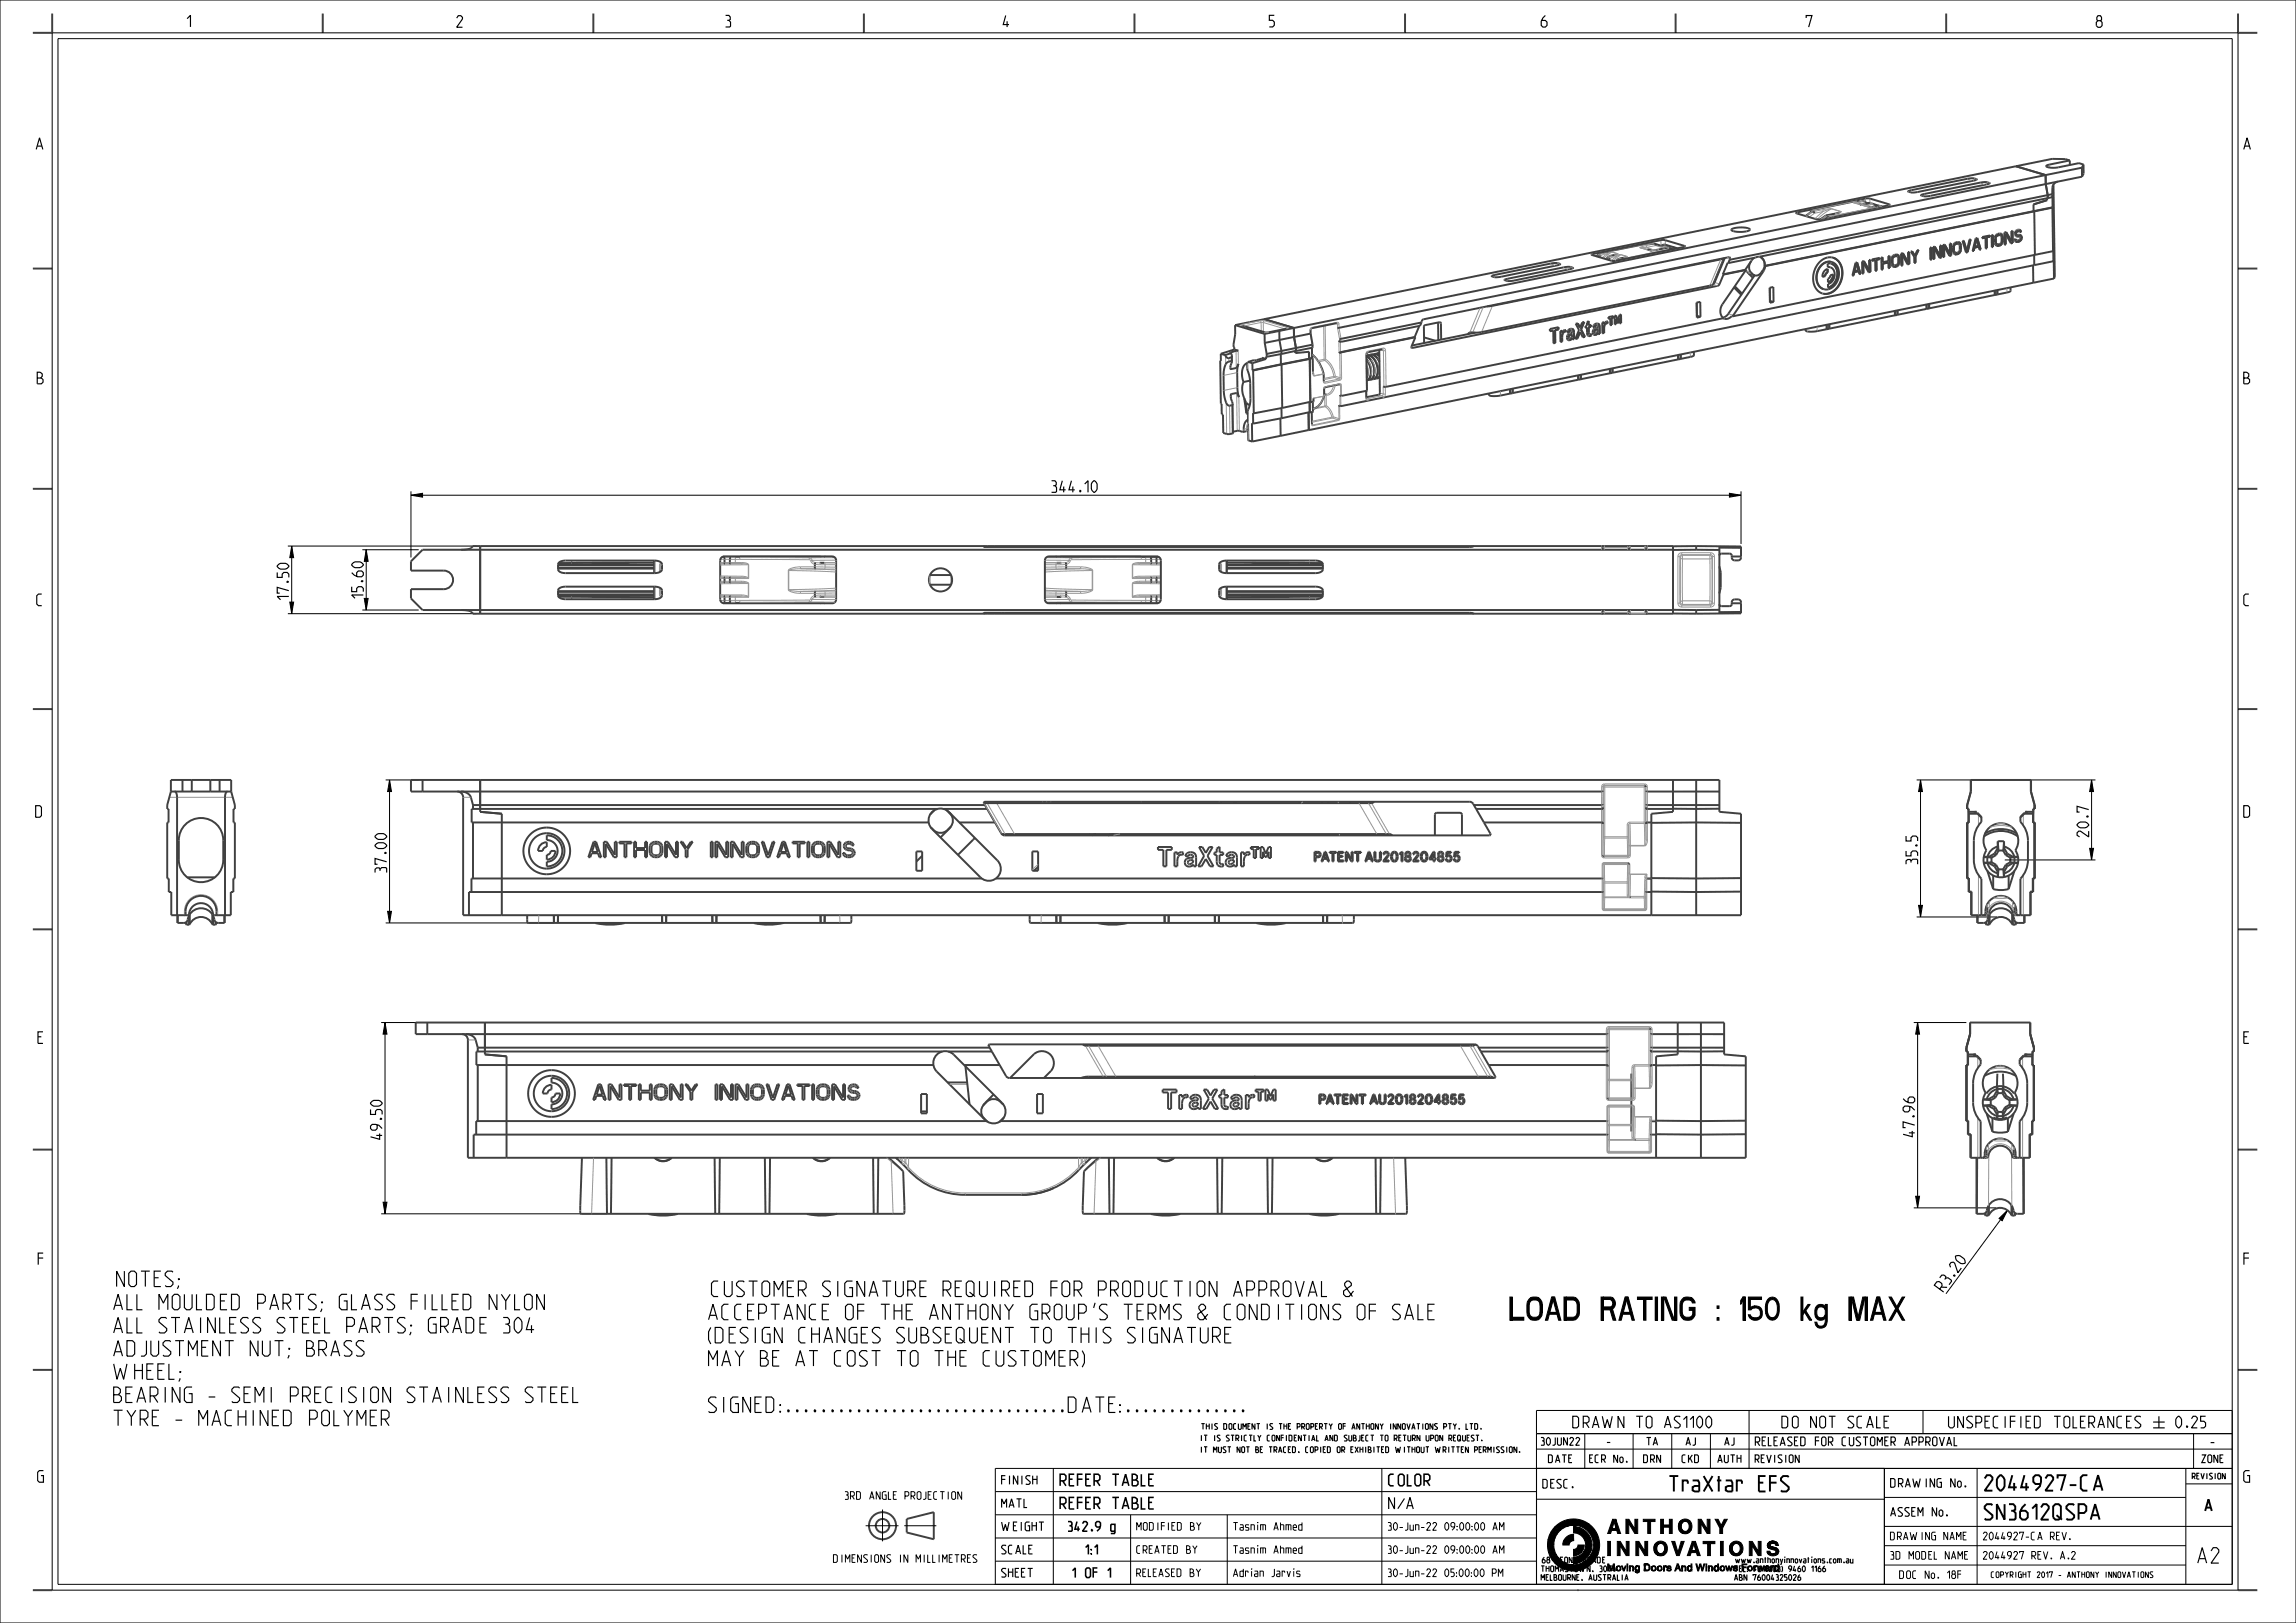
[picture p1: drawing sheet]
<svg xmlns="http://www.w3.org/2000/svg" width="594mm" height="420mm" viewBox="0 0 594 420" stroke-linecap="round" stroke-linejoin="round" font-family="sans-serif">
<defs><g id="words">
<text font-size="7.8" x="390.6" y="341.6">LOAD RATING : 150 kg MAX</text>
<g font-size="5.2">
<text x="29.4" y="332.9">NOTES;</text>
<text x="183.3" y="335.5">CUSTOMER SIGNATURE REQUIRED FOR PRODUCTION APPROVAL &amp;</text>
<text x="29.4" y="338.9">ALL MOULDED PARTS; GLASS FILLED NYLON</text>
<text x="183.3" y="341.5">ACCEPTANCE OF THE ANTHONY GROUP'S TERMS &amp; CONDITIONS OF SALE</text>
<text x="29.4" y="344.9">ALL STAINLESS STEEL PARTS; GRADE 304</text>
<text x="183.3" y="347.5">(DESIGN CHANGES SUBSEQUENT TO THIS SIGNATURE</text>
<text x="29.4" y="350.9">ADJUSTMENT NUT; BRASS</text>
<text x="183.3" y="353.5">MAY BE AT COST TO THE CUSTOMER)</text>
<text x="29.4" y="356.9">WHEEL;</text>
<text x="29.4" y="362.9">BEARING - SEMI PRECISION STAINLESS STEEL</text>
<text x="183.3" y="365.5">SIGNED:................................DATE:..............</text>
<text x="29.4" y="368.9">TYRE - MACHINED POLYMER</text>
<text x="430.4" y="386">TraXtar EFS</text>
<text x="512.7" y="385.7">2044927 -CA</text>
<text x="512.7" y="393.2">SN3612QSPA</text>
<text x="568.4" y="404.5">A2</text>
</g>
<g font-size="3.9">
<text x="48.1" y="7">1</text>
<text x="118.2" y="7.1">2</text>
<text x="187.6" y="7">3</text>
<text x="259.6" y="7">4</text>
<text x="328.3" y="7">5</text>
<text x="398.7" y="7">6</text>
<text x="467.3" y="7">7</text>
<text x="542.3" y="7.1">8</text>
<text x="9.5" y="38.7">A</text>
<text x="580.6" y="38.7">A</text>
<text x="9.6" y="99.3">B</text>
<text x="580.5" y="99.3">B</text>
<text x="272" y="127.4">344.10</text>
<text x="74.7" y="155.2" transform="rotate(-90 74.7 155.2)">17.50</text>
<text x="94" y="154.8" transform="rotate(-90 94 154.8)">15.60</text>
<text x="9.6" y="156.7">C</text>
<text x="580.6" y="156.7">C</text>
<text x="9.4" y="211.5">D</text>
<text x="580.7" y="211.5">D</text>
<text x="540.4" y="216.6" transform="rotate(-90 540.4 216.6)">20.7</text>
<text x="100" y="225.8" transform="rotate(-90 100 225.8)">37.00</text>
<text x="496.1" y="223.6" transform="rotate(-90 496.1 223.6)">35.5</text>
<text x="9.7" y="270">E</text>
<text x="580.4" y="270">E</text>
<text x="98.9" y="294.8" transform="rotate(-90 98.9 294.8)">49.50</text>
<text x="495.4" y="294.2" transform="rotate(-90 495.4 294.2)">47.96</text>
<text x="9.8" y="327.3">F</text>
<text x="580.4" y="327.3">F</text>
<text x="502.8" y="334.4" transform="rotate(-54 502.8 334.4)">R3.20</text>
<text x="407.5" y="369.5">DRAWN TO AS1100</text>
<text x="461" y="369.5">DO NOT SCALE</text>
<text x="503.4" y="369.5">UNSPECIFIED TOLERANCES</text>
<text x="562.5" y="369.5">0.25</text>
<text x="9.7" y="383.6">G</text>
<text x="580.5" y="383.6">G</text>
<text x="273.7" y="384.5">REFER TABLE</text>
<text x="358.7" y="384.5">COLOR</text>
<text x="273.7" y="390.5">REFER TABLE</text>
<text x="358.7" y="390.5">N/A</text>
<text x="570.3" y="391">A</text>
</g>
<g font-size="3.3">
<text x="275.8" y="396.2">342.9 g</text>
<text x="279.6" y="402.2">1:1</text>
<text x="277" y="408.2">1 OF 1</text>
</g>
<g font-size="2.9">
<text x="453.7" y="374.1">RELEASED FOR CUSTOMER APPROVAL</text>
<text x="571.6" y="374.1">-</text>
<text x="258.7" y="384.1">FINISH</text>
<text x="398.7" y="385.1">DESC.</text>
<text x="488.7" y="384.9">DRAWING No.</text>
<text x="258.7" y="390.1">MATL</text>
<text x="488.7" y="392.4">ASSEM</text>
<text x="499.9" y="392.4">No.</text>
<text x="258.7" y="396.1">WEIGHT</text>
<text x="258.7" y="402.1">SCALE</text>
<text x="258.7" y="408.1">SHEET</text>
</g>
<g font-size="2.6">
<text x="398.3" y="374">30JUN22</text>
<text x="415.5" y="374">-</text>
<text x="425.9" y="374">TA</text>
<text x="435.9" y="374">AJ</text>
<text x="445.9" y="374">AJ</text>
<text x="400.6" y="378.5">DATE</text>
<text x="410.8" y="378.5">ECR No.</text>
<text x="425.2" y="378.5">DRN</text>
<text x="435.2" y="378.5">CKD</text>
<text x="444.4" y="378.5">AUTH</text>
<text x="453.7" y="378.5">REVISION</text>
<text x="569.4" y="378.5">ZONE</text>
<text x="218.4" y="388">3RD ANGLE PROJECTION</text>
<text x="293.7" y="396">MODIFIED BY</text>
<text x="318.7" y="396">Tasnim Ahmed</text>
<text x="358.7" y="396">30-Jun-22 09:00:00 AM</text>
<text x="293.7" y="402">CREATED BY</text>
<text x="318.7" y="402">Tasnim Ahmed</text>
<text x="358.7" y="402">30-Jun-22 09:00:00 AM</text>
<text x="488.7" y="398.5">DRAWING NAME</text>
<text x="512.7" y="398.5">2044927-CA</text>
<text x="530.5" y="398.5">REV.</text>
<text x="215" y="404.3">DIMENSIONS IN MILLIMETRES</text>
<text x="293.7" y="408">RELEASED BY</text>
<text x="318.7" y="408">Adrian Jarvis</text>
<text x="358.7" y="408">30-Jun-22 05:00:00 PM</text>
<text x="488.7" y="403.5">3D MODEL NAME</text>
<text x="512.7" y="403.5">2044927</text>
<text x="525.6" y="403.5">REV. A.2</text>
<text x="490.9" y="408.5">DOC No. 18F</text>
</g>
<g font-size="2">
<text x="310.5" y="369.9">THIS DOCUMENT IS THE PROPERTY OF ANTHONY INNOVATIONS PTY. LTD.</text>
<text x="310.5" y="372.9">IT IS STRICTLY CONFIDENTIAL AND SUBJECT TO RETURN UPON REQUEST.</text>
<text x="310.5" y="375.9">IT MUST NOT BE TRACED, COPIED OR EXHIBITED WITHOUT WRITTEN PERMISSION.</text>
<text x="566.8" y="382.7">REVISION</text>
<text x="398.7" y="404.5">68 KEON PARADE</text>
<text x="398.7" y="406.7">THOMASTOWN, 3074</text>
<text x="448.7" y="404.5">www.anthonyinnovations.com.au</text>
<text x="448.7" y="406.7">TEL: +61 (03) 9460 1166</text>
<text x="398.7" y="409">MELBOURNE, AUSTRALIA</text>
<text x="448.7" y="409">ABN 76004325026</text>
<text x="515.1" y="408.2">COPYRIGHT 2017 - ANTHONY INNOVATIONS</text>
</g>
</g></defs>
<path d="M393.1 375.7l.1 .1z" fill="none" stroke="#000" stroke-width=".3"/>
<g fill="#000">
<path d="M400.5 398.4l1.8-.4-.3 1.6-1.6 .5zM400.8 397.4l2.1-.5-.6 1.1-1.8 .4zM401.3 396.4l2.4-.4-.8 .9-2.1 .5zM401.9 395.5l2.8-.2-1 .7-2.4 .4zM402.2 395.1l3.6-.2-1.1 .4-2.8 .2zM404.4 399.5l1.7-.2-.1 .5h-1.7zM402.2 395.1l.4-.3 8.6-.4a6.7 6.7 0 0 1 2.2 7.9l-1.9 .1a5.1 5.1 0 0 0-.3-5.7 5.1 5.1 0 0 0-5.4-1.8zM404.4 399l2-.1-.3 .4-1.7 .2zM404.5 398.8l2.6-.2-.7 .3-2 .1zM402.6 394.8a6.7 6.7 0 0 1 8.6-.4zM407.1 395.1h.7l-.7 .1zM405.1 397.9l.9-.6 1.1-.3v1.3l-2.4 .1z"/>
<path d="M404.7 398.4l2.4-.1v.2l-2.5 .1zM404.6 398.6l2.5-.1v.1l-2.6 .2zM407.1 395.2l.7-.1 1.1 .3-1.8 .2zM407.1 395.6l1.8-.2a4.8 4.8 0 0 1 2.6 2.6l-1.6 .4a3.6 3.6 0 0 0-2.8-1.8zM408.2 399.8h1.6a.74 .74 0 0 1-.1 1l-.5 .8-2.1 .1v-.7h.1a1.14 1.14 0 0 0 1-1.2zM409.9 398.4l1.6-.4 .4 1.8-1.7 .5v-1zM417.2 393.2h.8l.1 2.3zM417.2 393.2l.4 .7-.5 1.6h1l-.1-2.3 1.3 3.6h-.8l-.2-.7h-1.4l-.2 .7h-.8zM420.6 393.2h.8l1.6 2.5v-2.5h.7v3.6h-.8l-1.5-2.6v2.6h-.8zM425.1 393.2h3.1v.5h-1.2v3.1h-.7v-3.1h-1.2zM428 399.9l.8-.1-.1 .3-.8 .1zM428.1 399.8l.9-.1-1 .2z"/>
<path d="M428.1 399.7l1-.1-1 .2zM428.2 399.5l1.3-.1-1.4 .3zM428.4 399.3a1.75 1.75 0 0 1 2.5 0l-2.6 .1zM428.3 399.4l2.6-.1a2.17 2.17 0 0 1 .3 2.3h-.8a1.33 1.33 0 0 0 .2-1.4 1.33 1.33 0 0 0-1.1-.8l-1.3 .1zM429.6 393.2h.8v1.4h1.5v-1.4h.7v3.6h-.7v-1.6h-1.5v1.6h-.8zM434.2 395.1l.8-.1v.3l-.7 .2zM434.2 394.8l.8-.2v.4l-.8 .1zM434.3 395.5l.7-.2 .1 .3-.7 .2zM434.3 394.5l.8-.1-.1 .2-.8 .2zM434.4 395.8l.7-.2v.2l-.7 .1zM434.4 394.2l.8-.1-.1 .3-.8 .1zM434.4 395.9l.7-.1 .1 .2z"/>
<path d="M434.4 394.1l.9-.1-.9 .2zM434.5 396l.9 .1zM434.5 393.9h.9l-1 .2zM434.6 396.2h.9zM434.6 393.8l1.2-.1-1.3 .2zM434.7 393.6a1.75 1.75 0 0 1 2.5 0l-2.5 .1zM434.6 396.3h1.2zM434.7 396.4l1.3-.1zM434.7 393.7l2.5-.1a2.17 2.17 0 0 1 .3 2.3h-.7a1.33 1.33 0 0 0 .2-1.4 1.33 1.33 0 0 0-1.2-.8l-1.2 .1zM434.7 396.4l1.5-.1 .6-.4h.7l-.5 .7-1.9 .1zM435.1 396.7l1.9-.1-.9 .3zM437.8 398.9h.8l.1 2.3z"/>
<path d="M439.3 393.2h.8l1.6 2.5v-2.5h.7v3.6h-.8l-1.5-2.6v2.6h-.8zM443.7 393.2h.8l.8 1.5 .8-1.5h.8l-1.2 2.2v1.4h-.8v-1.4zM447.6 399.9l.8-.1-.1 .3-.8 .1zM447.6 399.8l.9-.1-.9 .2zM447.7 399.7l1-.1-1.1 .2zM447.8 399.5l1.3-.1-1.4 .3zM448 399.3a1.75 1.75 0 0 1 2.4 0l-2.5 .1zM447.9 399.4l2.5-.1a2.17 2.17 0 0 1 .3 2.3h-.7a1.33 1.33 0 0 0 .2-1.4 1.33 1.33 0 0 0-1.1-.8l-1.3 .1zM457.2 399.9l.8-.1v.2l-.7 .1zM457.3 399.7l.8-.1-.1 .2-.8 .1zM457.3 399.6l1-.2-1 .3zM457.4 399.4h1.2l-1.3 .2z"/>
<path d="M457.4 399.4l2.5-.1a.32 .32 0 0 1 .2 .4 .32 .32 0 0 1-.4 .2h-.3l-.5-.5zM458.4 398.8h.3zM458.2 398.9l.8-.1zM458 398.9h1.2zM457.7 399.1l.3-.2 1.5 .1zM457.6 399.2l2.1-.1zM457.6 399.2h2.2l-2.3 .1zM457.5 399.3h2.4l-2.5 .1zM400.4 400.1l1.6-.5 .2 1.7-1.6 .4zM400.6 401.7l1.6-.4 .5 1.1-1.7 .3zM401 402.7l1.7-.3 .7 1-1.8 .3zM402.6 404.9l2.5-.4 1.1 .4-3.2 .3z"/>
<path d="M407.1 402.2l1.7-.2-1.5 .6h-.2zM407.1 401.7l2.1-.1-.4 .4-1.7 .2zM407.1 403l1.6-.5 1-.9 1.9-.3a4.8 4.8 0 0 1-2.4 2.8l-2.1 .2zM403 405.2l4.1-.3a5.1 5.1 0 0 0 4.4-2.5l1.9-.1a6.7 6.7 0 0 1-10.4 2.9zM410.2 400.3l1.7-.5-.3 1.5-1.9 .3zM415.9 398.9h.8v3.7h-.8zM415.9 404.7h.3l.6 1.5 .6-1.5h.3v1.8h-.2v-1.4l-.6 1.4h-.2l-.5-1.4v1.4h-.3zM418.1 405.9l.2 .1zM418.1 405.8l.2-.1v.2h-.2zM418.1 406.1h.3zM418.2 405.6h.2l-.3 .2zM418.2 406.2h.2z"/>
<path d="M418.2 405.5h.2zM418.2 406.3h.3zM418.2 405.5l.3-.1zM418.3 406.3l.3 .1zM418.3 405.4h.3zM418.3 406.4h.4zM418.3 405.4l.4-.2 .4 .1zM418.3 405.4l.8-.1 .2 .9h-.2l-.1-.7zM418.3 406.4l1-.2-.4 .3zM419.5 405.2h.2l.4 1.1 .4-1.1h.2l-.5 1.3h-.2zM418.4 398.9h.8l1.5 2.5v-2.5h.8v3.7h-.8l-1.6-2.7v2.7h-.7zM420.9 404.7h.2v.3h-.2z"/>
<path d="M420.9 405.2h.2v1.3h-.2zM421.6 405.2l.2 .1zM421.6 405.3h.2zM421.6 405.4l.2-.1zM421.6 405.4h.2zM421.6 405.8l.2-.1-.2 .3zM421.6 406l.2-.2v.7h-.2zM421.6 406.5h.2zM421.6 405.6h.2l-.2 .2zM421.6 405.6l.2-.1zM421.6 405.5l.3-.1zM421.6 405.4h.4z"/>
<path d="M421.8 405.4h.3zM422.1 405.4h.4l.1 .2zM421.8 405.4l.4-.2 .3 .2zM422.4 405.7l.2-.1v.7h-.2zM422.4 406.3h.2v.2h-.2zM423 405.8l.2-.1v.4h-.2zM423 405.7h.2zM423 406.1l.3 .1zM423 405.6h.3zM423.1 406.6l.2 .1zM423 405.6l.3-.1zM423.1 406.8h.2z"/>
<path d="M423.1 406.2h.2zM423.1 405.5l.3-.1zM423.1 406.8h.3zM423.1 406.3h.3zM423.1 405.4h.4zM423.1 406.3h.4zM423.2 406.3h.4zM423.1 406.8h.5zM423.4 405.2h.3zM423.3 405.3l.4-.1zM423.4 407h.4zM423.2 405.3h.6z"/>
<path d="M423.2 405.3h.7zM423.3 407l.6-.1zM423.2 405.3l.7 .1zM423.2 406.3h.9l-.5 .2zM423.7 405.4h.4v.9h-.3l.2-.5zM423.2 406.9h.8zM423.1 406.8h.9zM423.9 405.2h.2v.2zM423.7 406.3h.4zM423.9 406.4h.2zM423.1 406.8h.7l.1-.4h.2l-.1 .4zM423.2 398.9h.8l1.5 2.5v-2.5h.8v3.7h-.8l-1.6-2.7v2.7h-.7z"/>
<path d="M425.4 405l.2-.1zM425.4 405.1l.2-.1zM425.4 405.2l.2-.1-.2 .5zM425.4 405.6l.2-.2v.4l-.2 .1zM425.4 405.9l.2-.1v.3l-.2 .1zM425.4 406.2l.2-.1zM425.4 406.3l.2-.1zM425.6 404.9h1l.3 .6-.3 .1-.3-.6zM425.4 406.4l.6-.1zM425.4 404.7h.9zM425.4 404.7l1 .1zM425.4 404.8h1.1z"/>
<path d="M425.4 406.4h1.2l-.5 .1zM425.4 404.9h1.2zM425.4 406.4l1-.1 .2-.7 .3-.1-.3 .9zM427.2 405.9l.2 .1zM427.2 405.8l.2-.1v.2h-.2zM427.2 406.1h.3zM427.2 405.6h.3l-.3 .2zM427.2 406.2h.3zM427.3 405.5h.2zM427.3 406.3h.3zM427.3 405.5l.3-.1zM427.3 406.3l.4 .1z"/>
<path d="M427.3 405.4h.4zM427.4 406.4h.4zM427.4 405.4l.4-.2 .4 .1zM427.4 405.4l.8-.1 .2 .9h-.2l-.1-.7zM427.4 406.4l1-.2-.4 .3zM427.9 400.9l.7-.2v.3l-.7 .2zM427.9 400.5l.7-.1v.3l-.7 .2zM427.9 401.2l.7-.2 .1 .4-.7 .1zM427.9 400.2l.8-.1-.1 .3-.7 .1zM428 401.5l.7-.1 .1 .1-.7 .1zM428.1 401.6l.7-.1 .1 .2zM428.1 401.8h.9z"/>
<path d="M428.8 405.9l.2 .1zM428.8 405.8l.2-.1v.2h-.2zM428.8 406.1h.2zM428.8 405.6h.2l-.2 .2zM428.8 406.2h.3zM428.8 405.5h.3zM428.8 406.3h.3zM428.2 401.9h1zM428.9 405.5l.3-.1zM428.9 406.3l.3 .1zM428.9 405.4h.4zM428.9 406.4h.4z"/>
<path d="M428.9 405.4l.5-.2 .4 .1zM428.9 405.4l.9-.1 .2 .9h-.3l-.1-.7zM429 406.4h.4zM428.3 402h1.2zM428.4 402.1l1.3-.1zM429 406.4l1-.2-.4 .3zM428.4 402.1l1.5-.1 .5-.4h.8l-.5 .7-2 .1zM428.7 402.4l2-.1-1 .3zM430.4 405.2l.2 .1zM430.4 405.3l.2 .1zM430.4 405.4h.2zM430.4 406.1l.2-.2v.6h-.2z"/>
<path d="M430.4 406.5h.2zM430.4 405.9l.2-.2-.2 .4zM430.4 405.7l.2-.1-.2 .3zM430.4 405.6h.3zM430.4 405.6l.3-.1zM430.4 405.5l.5-.1zM430.6 405.4h.4zM430.6 405.4h.5zM430.9 405.2h.2zM430.7 405.3l.4-.1zM430.6 405.4l.5-.1zM431.2 406.1l.3 .1-.2 .1z"/>
<path d="M431.3 405.5h.2zM431.3 405.6h.2zM431.3 406.3h.2zM431.3 405.5l.3-.1zM431.3 405.7h.3zM431.3 405.4h.3zM431.3 406.4h.4zM431.3 405.7h.4zM431.3 405.4h.9l.1 .2-.4-.2zM431.4 405.3l.4-.1 .4 .2zM431.3 405.7h.5zM431.4 406.4h.4z"/>
<path d="M431.4 405.8h.5zM431.4 405.8h.6l.4 .3zM431.4 406.4h.6l.4-.3a.58 .58 0 0 1-.4 .5 .58 .58 0 0 1-.6-.2zM432.5 398.9h.8l.8 2.8 .8-2.8h.8l-1.2 3.7h-.7zM433.9 404.7h.3l.2 1.1zM433.9 404.7l.2 .3-.3 .8h.6l-.2-1.1 .7 1.8h-.3l-.2-.5h-.7l-.2 .5h-.2zM435.1 405.2l.2 .1zM435.1 405.3h.2zM435.1 405.4l.2-.1zM435.1 405.4h.2zM435.1 405.8l.2-.1-.2 .3zM435.1 406l.2-.2v.7h-.2z"/>
<path d="M435.1 406.5h.2zM435.1 405.6h.2l-.2 .2zM435.1 405.6l.3-.1zM435.1 405.5l.3-.1zM435.1 405.4h.4zM435.3 405.4h.3zM435.6 405.4h.5l.1 .2zM435.4 405.4l.3-.2 .4 .2zM435.9 405.7l.3-.1v.7h-.3zM435.9 406.3h.3v.2h-.3zM436.5 405.9l.2-.1zM436.5 406l.2-.1z"/>
<path d="M436.5 405.8l.3-.1zM436.6 406.1h.2zM436.6 405.7l.2-.1zM436.6 406.2h.2zM436.6 405.6l.2-.1zM436.6 406.3h.2zM436.6 405.5l.3-.1zM436.7 406.3l.2 .1zM436.7 405.4h.4zM436.9 405.2h.3zM436.7 406.4h.4zM436.8 405.3l.5-.1z"/>
<path d="M436.9 406.5h.4zM436.7 406.4h.8zM436.8 405.3h.5zM436.8 406.5h.6zM436.7 405.4l.7-.1zM436.8 406.5l.6-.1zM436.7 405.4l.7-.1a.55 .55 0 0 1 .3 .9l-.3 .1 .1-.5-.2-.3zM437.5 404.7h.2v.8l-.2-.1zM437.3 406.4l.4-.2v.3zM437.8 398.9l.4 .7-.5 1.6h1l-.1-2.3 1.3 3.7h-.8l-.2-.8h-1.4l-.2 .8h-.8zM438.7 404.7h.3l.3 1.5 .5-1.5h.2l.4 1.5 .4-1.5h.2l-.5 1.8h-.2l-.4-1.6-.4 1.6h-.3zM441.3 404.7h.2v.3h-.2z"/>
<path d="M441.3 405.2h.2v1.3h-.2zM440.6 398.9h3.1v.6h-1.2v3.1h-.7v-3.1h-1.2zM442 405.2l.2 .1zM442 405.3h.2zM442 405.4l.2-.1zM442 405.4h.2zM442 405.8l.2-.1-.2 .3zM442 406l.2-.2v.7h-.2zM442 406.5h.2zM442 405.6h.2l-.2 .2zM442 405.6l.3-.1zM442 405.5l.3-.1z"/>
<path d="M442 405.4h.4zM442.2 405.4h.3zM442.5 405.4h.5v.2zM442.3 405.4l.3-.2 .4 .2zM442.8 405.7l.2-.1v.7h-.2zM442.8 406.3h.2v.2h-.2zM443.4 405.9l.2-.1zM443.4 406l.2-.1zM443.4 405.8l.3-.1zM443.4 406.1h.3zM443.4 405.7l.3-.1zM443.5 406.2h.2z"/>
<path d="M443.5 405.6l.2-.1zM443.5 406.3h.2zM443.5 405.5l.3-.1zM443.5 406.3l.3 .1zM443.5 405.4h.5zM443.8 405.2h.3zM443.6 406.4h.4zM443.7 405.3l.4-.1zM443.8 406.5h.4zM443.6 406.4h.8zM443.7 405.3h.5zM443.7 406.5h.6z"/>
<path d="M443.6 405.4l.7-.1zM443.7 406.5l.6-.1zM443.6 405.4l.7-.1a.55 .55 0 0 1 .3 .9l-.3 .1 .1-.5-.2-.3zM444.4 404.7h.2v.8l-.2-.1zM444.2 406.4l.4-.2v.3zM445 405.9l.2 .1zM445 405.8l.2-.1v.2h-.2zM445 406.1h.2zM445 405.6h.3l-.3 .2zM445 406.2h.3zM445 405.5h.3zM445.1 406.3h.3z"/>
<path d="M445.1 405.5l.3-.1zM445.1 406.3l.3 .1zM445.1 405.4h.4zM445.2 406.4h.3zM445.2 405.4l.4-.2 .4 .1zM445.2 405.4l.8-.1 .2 .9h-.3l-.1-.7zM445.2 406.4h.4zM445.1 398.9h.7v3.7h-.7zM445.2 406.4l1-.2-.4 .3zM446.4 405.2h.2l.3 1.1 .3-1.1h.2l.3 1.1 .3-1.1h.2l-.4 1.3h-.2l-.3-1-.2 1h-.3zM447.4 400.9l.8-.2v.3l-.7 .2zM447.4 400.5l.8-.1v.3l-.8 .2z"/>
<path d="M447.5 401.2l.7-.2 .1 .4-.7 .1zM447.5 400.2l.8-.1-.1 .3-.8 .1zM447.6 401.5l.7-.1 .1 .1-.8 .1zM447.6 401.6l.8-.1 .1 .2zM447.7 401.8h.9zM447.8 401.9h.9zM447.9 402h1.2zM447.9 402.1l1.3-.1zM447.9 402.1l1.5-.1 .6-.4h.7l-.5 .7-1.9 .1zM448.3 402.4l1.9-.1-.9 .3zM450.7 404.7h1.2v.2h-1v.6h.8v.2h-.8v.8h-.2zM452.6 398.9h.7l1.6 2.5v-2.5h.7v3.7h-.7l-1.6-2.7v2.7h-.7z"/>
<path d="M457.2 401.4l.7 .1-.7 .2zM457.2 401.7l.7-.2v.2l-.6 .1zM457.3 401.8l.6-.1 .2 .2-.8 .1zM457.3 400.1h.8zM457.3 400.2h.9zM457.3 402l.8-.1 .3 .1-1 .1zM457.3 400.3h1.2zM457.4 402.1h2.6l-.5 .4-.8 .1-.7-.1zM457.3 400.4h1.5zM457.4 400.4h1.7zM457.4 400.5h1.9zM457.5 400.5h2z"/>
<path d="M457.5 400.6h2.2zM457.6 400.7l2.1-.1 .4 .4 .1 .5h-.7l-.3-.3zM458.8 402l.5-.1 .2-.4h.7l-.2 .6z"/>
</g>
<g fill="none" stroke="#000" stroke-width=".26">
<path d="M0 0h594v420h-594zM13.5 8.5h565.5v403h-565.5zM15 10h562.5v400h-562.5zM272.5 380v30M357.5 380v30M397.5 371h180M397.5 375h180M410 371v9M422.5 371v9M432.5 371v9M442.5 371v9M452.5 365v15"/>
<path d="M487.5 380v30M497.5 365v6M511.5 380v30M565.5 380v30M567.5 371v9M577.5 365h-180v45M577.5 380h-320v30M224 394.8h8.4M228.3 390.6v8.3M233.9 394.8h8.3M257.5 386h140M257.5 392h140"/>
<path d="M257.5 398h140M292.5 392v18M317.5 392v18M397.5 388h90M400.5 398.4l1.8-.4-.3 1.6-1.6 .5zM400.8 397.4l2.1-.5-.6 1.1-1.8 .4zM401.3 396.4l2.4-.4-.8 .9-2.1 .5zM401.9 395.5l2.8-.2-1 .7-2.4 .4zM402.2 395.1l.4-.3 8.6-.4a6.7 6.7 0 0 1 2.2 7.9l-1.9 .1a5.1 5.1 0 0 0-.3-5.7 5.1 5.1 0 0 0-5.4-1.8zM402.2 395.1l3.6-.2-1.1 .4-2.8 .2zM402.6 394.8a6.7 6.7 0 0 1 8.6-.4zM404.4 399.5l1.7-.2-.1 .5h-1.7z"/>
<path d="M404.4 399l2-.1-.3 .4-1.7 .2zM404.5 398.8l2.6-.2-.7 .3-2 .1zM404.6 398.6l2.5-.1v.1l-2.6 .2zM404.7 398.4l2.4-.1v.2l-2.5 .1zM405.1 397.9l.9-.6 1.1-.3v1.3l-2.4 .1zM407.1 398.7h.1M407.1 395.1h.7l-.7 .1zM407.1 395.2l.7-.1 1.1 .3-1.8 .2zM407.1 395.6l1.8-.2a4.8 4.8 0 0 1 2.6 2.6l-1.6 .4a3.6 3.6 0 0 0-2.8-1.8zM408.2 399.8h1.6a.74 .74 0 0 1-.1 1l-.5 .8-2.1 .1v-.7h.1a1.14 1.14 0 0 0 1-1.2zM409.9 398.4l1.6-.4 .4 1.8-1.7 .5v-1zM415.9 398.9h.8v3.7h-.8z"/>
<path d="M417.2 393.2l.4 .7-.5 1.6h1l-.1-2.3 1.3 3.6h-.8l-.2-.7h-1.4l-.2 .7h-.8zM417.2 393.2h.8l.1 2.3zM418.4 398.9h.8l1.5 2.5v-2.5h.8v3.7h-.8l-1.6-2.7v2.7h-.7zM420.6 393.2h.8l1.6 2.5v-2.5h.7v3.6h-.8l-1.5-2.6v2.6h-.8zM423.2 398.9h.8l1.5 2.5v-2.5h.8v3.7h-.8l-1.6-2.7v2.7h-.7zM425.1 393.2h3.1v.5h-1.2v3.1h-.7v-3.1h-1.2zM428 399.9l.8-.1-.1 .3-.8 .1zM428.1 399.8l.9-.1-1 .2zM428.1 399.7l1-.1-1 .2zM428.2 399.5l1.3-.1-1.4 .3zM428.3 399.4l2.6-.1a2.17 2.17 0 0 1 .3 2.3h-.8a1.33 1.33 0 0 0 .2-1.4 1.33 1.33 0 0 0-1.1-.8l-1.3 .1zM428.4 399.3a1.75 1.75 0 0 1 2.5 0l-2.6 .1z"/>
<path d="M429.6 393.2h.8v1.4h1.5v-1.4h.7v3.6h-.7v-1.6h-1.5v1.6h-.8zM432.5 398.9h.8l.8 2.8 .8-2.8h.8l-1.2 3.7h-.7zM434.2 395.1l.8-.1v.3l-.7 .2zM434.2 394.8l.8-.2v.4l-.8 .1zM434.3 395.5l.7-.2 .1 .3-.7 .2zM434.3 394.5l.8-.1-.1 .2-.8 .2zM434.4 395.8l.7-.2v.2l-.7 .1zM434.4 394.2l.8-.1-.1 .3-.8 .1zM434.4 395.9l.7-.1 .1 .2zM434.4 394.1l.9-.1-.9 .2zM434.5 396l.9 .1zM434.5 393.9h.9l-1 .2z"/>
<path d="M434.6 396.2h.9zM434.6 393.8l1.2-.1-1.3 .2zM434.6 396.3h1.2zM434.7 393.7l2.5-.1a2.17 2.17 0 0 1 .3 2.3h-.7a1.33 1.33 0 0 0 .2-1.4 1.33 1.33 0 0 0-1.2-.8l-1.2 .1zM434.7 396.4l1.5-.1 .6-.4h.7l-.5 .7-1.9 .1zM434.7 396.4l1.3-.1zM434.7 393.6a1.75 1.75 0 0 1 2.5 0l-2.5 .1zM435.1 396.7l1.9-.1-.9 .3zM437.8 398.9l.4 .7-.5 1.6h1l-.1-2.3 1.3 3.7h-.8l-.2-.8h-1.4l-.2 .8h-.8zM437.8 398.9h.8l.1 2.3zM439.3 393.2h.8l1.6 2.5v-2.5h.7v3.6h-.8l-1.5-2.6v2.6h-.8zM440.6 398.9h3.1v.6h-1.2v3.1h-.7v-3.1h-1.2z"/>
<path d="M443.7 393.2h.8l.8 1.5 .8-1.5h.8l-1.2 2.2v1.4h-.8v-1.4zM445.1 398.9h.7v3.7h-.7zM447.6 399.9l.8-.1-.1 .3-.8 .1zM447.6 399.8l.9-.1-.9 .2zM447.7 399.7l1-.1-1.1 .2zM447.8 399.5l1.3-.1-1.4 .3zM447.9 399.4l2.5-.1a2.17 2.17 0 0 1 .3 2.3h-.7a1.33 1.33 0 0 0 .2-1.4 1.33 1.33 0 0 0-1.1-.8l-1.3 .1zM448 399.3a1.75 1.75 0 0 1 2.4 0l-2.5 .1zM452.6 398.9h.7l1.6 2.5v-2.5h.7v3.7h-.7l-1.6-2.7v2.7h-.7zM457.2 399.9l.8-.1v.2l-.7 .1zM457.3 399.7l.8-.1-.1 .2-.8 .1zM457.3 399.6l1-.2-1 .3z"/>
<path d="M457.4 399.4l2.5-.1a.32 .32 0 0 1 .2 .4 .32 .32 0 0 1-.4 .2h-.3l-.5-.5zM457.4 399.4h1.2l-1.3 .2zM457.5 399.3h2.4l-2.5 .1zM457.6 399.2l2.1-.1zM457.6 399.2h2.2l-2.3 .1zM457.7 399.1l.3-.2 1.5 .1zM458 398.9h1.2zM458.2 398.9l.8-.1zM458.4 398.8h.3zM487.5 387.5h78M487.5 395h90M487.5 400h78"/>
<path d="M565.5 384h12M257.5 404h140M400.4 400.1l1.6-.5 .2 1.7-1.6 .4zM400.6 401.7l1.6-.4 .5 1.1-1.7 .3zM401 402.7l1.7-.3 .7 1-1.8 .3zM402.6 404.9l2.5-.4 1.1 .4-3.2 .3zM403 405.2l4.1-.3a5.1 5.1 0 0 0 4.4-2.5l1.9-.1a6.7 6.7 0 0 1-10.4 2.9zM403 405.2l4.1-.3zM407.1 403l1.6-.5 1-.9 1.9-.3a4.8 4.8 0 0 1-2.4 2.8l-2.1 .2zM407.1 401h.1M407.1 401.7l2.1-.1-.4 .4-1.7 .2zM407.1 402.2l1.7-.2-1.5 .6h-.2z"/>
<path d="M410.2 400.3l1.7-.5-.3 1.5-1.9 .3zM415.9 404.7h.3l.6 1.5 .6-1.5h.3v1.8h-.2v-1.4l-.6 1.4h-.2l-.5-1.4v1.4h-.3zM418.1 405.9l.2 .1zM418.1 405.8l.2-.1v.2h-.2zM418.1 406.1h.3zM418.2 405.6h.2l-.3 .2zM418.2 406.2h.2zM418.2 405.5h.2zM418.2 406.3h.3zM418.2 405.5l.3-.1zM418.3 405.4h.3zM418.3 406.3l.3 .1z"/>
<path d="M418.3 406.4h.4zM418.3 405.4l.4-.2 .4 .1zM418.3 405.4l.8-.1 .2 .9h-.2l-.1-.7zM418.3 406.4l1-.2-.4 .3zM419.5 405.2h.2l.4 1.1 .4-1.1h.2l-.5 1.3h-.2zM420.9 404.7h.2v.3h-.2zM420.9 405.2h.2v1.3h-.2zM421.6 405.3h.2zM421.6 405.4l.2-.1zM421.6 405.4h.4zM421.6 405.4h.2zM421.6 405.5l.3-.1z"/>
<path d="M421.6 405.6l.2-.1zM421.6 405.6h.2l-.2 .2zM421.6 405.8l.2-.1-.2 .3zM421.6 406l.2-.2v.7h-.2zM421.6 406.5h.2zM421.6 405.2l.2 .1zM421.8 405.4h.3zM421.8 405.4l.4-.2 .3 .2zM422.1 405.4h.4l.1 .2zM422.4 405.7l.2-.1v.7h-.2zM422.4 406.3h.2v.2h-.2zM423 405.8l.2-.1v.4h-.2z"/>
<path d="M423 405.7h.2zM423 406.1l.3 .1zM423 405.6h.3zM423 405.6l.3-.1zM423.1 406.6l.2 .1zM423.1 406.2h.2zM423.1 406.8h.2zM423.1 405.5l.3-.1zM423.1 406.8h.3zM423.1 406.3h.3zM423.1 406.8h.7l.1-.4h.2l-.1 .4zM423.1 406.8h.5z"/>
<path d="M423.1 406.8h.9zM423.1 405.4h.4zM423.1 406.3h.4zM423.2 406.3h.9l-.5 .2zM423.2 406.3h.4zM423.2 405.3h.7zM423.2 405.3l.7 .1zM423.2 406.9h.8zM423.2 405.3h.6zM423.3 407l.6-.1zM423.3 405.3l.4-.1zM423.4 405.2h.3z"/>
<path d="M423.4 407h.4zM423.5 405.2h.1M423.7 406.3h.4zM423.7 405.4h.4v.9h-.3l.2-.5zM423.9 405.2h.2v.2zM423.9 406.4h.2zM425.4 404.7h.9zM425.4 404.7l1 .1zM425.4 404.8h1.1zM425.4 404.9h1.2zM425.4 405l.2-.1zM425.4 405.1l.2-.1z"/>
<path d="M425.4 405.2l.2-.1-.2 .5zM425.4 405.6l.2-.2v.4l-.2 .1zM425.4 406.4l1-.1 .2-.7 .3-.1-.3 .9zM425.4 405.9l.2-.1v.3l-.2 .1zM425.4 406.2l.2-.1zM425.4 406.3l.2-.1zM425.4 406.4l.6-.1zM425.4 406.4h1.2l-.5 .1zM425.6 404.9h1l.3 .6-.3 .1-.3-.6zM427.2 405.9l.2 .1zM427.2 405.8l.2-.1v.2h-.2zM427.2 406.1h.3z"/>
<path d="M427.2 405.6h.3l-.3 .2zM427.2 406.2h.3zM427.3 405.5h.2zM427.3 406.3h.3zM427.3 405.5l.3-.1zM427.3 405.4h.4zM427.3 406.3l.4 .1zM427.4 405.4l.4-.2 .4 .1zM427.4 405.4l.8-.1 .2 .9h-.2l-.1-.7zM427.4 406.4h.4zM427.4 406.4l1-.2-.4 .3zM427.9 400.9l.7-.2v.3l-.7 .2z"/>
<path d="M427.9 400.5l.7-.1v.3l-.7 .2zM427.9 401.2l.7-.2 .1 .4-.7 .1zM427.9 400.2l.8-.1-.1 .3-.7 .1zM428 401.5l.7-.1 .1 .1-.7 .1zM428.1 401.6l.7-.1 .1 .2zM428.1 401.8h.9zM428.2 401.9h1zM428.3 402h1.2zM428.4 402.1l1.5-.1 .5-.4h.8l-.5 .7-2 .1zM428.4 402.1l1.3-.1zM428.7 402.4l2-.1-1 .3zM428.8 405.9l.2 .1z"/>
<path d="M428.8 405.8l.2-.1v.2h-.2zM428.8 406.1h.2zM428.8 405.6h.2l-.2 .2zM428.8 406.2h.3zM428.8 405.5h.3zM428.8 406.3h.3zM428.9 405.5l.3-.1zM428.9 405.4h.4zM428.9 406.3l.3 .1zM428.9 406.4h.4zM428.9 405.4l.5-.2 .4 .1zM428.9 405.4l.9-.1 .2 .9h-.3l-.1-.7z"/>
<path d="M429 406.4l1-.2-.4 .3zM429 406.4h.4zM430.4 405.2l.2 .1zM430.4 405.3l.2 .1zM430.4 405.4h.2zM430.4 405.5l.5-.1zM430.4 405.6l.3-.1zM430.4 405.6h.3zM430.4 405.7l.2-.1-.2 .3zM430.4 405.9l.2-.2-.2 .4zM430.4 406.1l.2-.2v.6h-.2zM430.4 406.5h.2z"/>
<path d="M430.6 405.4h.5zM430.6 405.4h.4zM430.6 405.4l.5-.1zM430.7 405.3l.4-.1zM430.9 405.2h.2zM431 405.2h.1M431.2 406.1l.3 .1-.2 .1zM431.3 406.3h.2zM431.3 405.6h.2zM431.3 405.5h.2zM431.3 405.5l.3-.1zM431.3 405.7h.3z"/>
<path d="M431.3 405.7h.4zM431.3 405.4h.3zM431.3 406.4h.4zM431.3 405.7h.5zM431.3 405.4h.9l.1 .2-.4-.2zM431.4 405.8h.5zM431.4 406.4h.6l.4-.3a.58 .58 0 0 1-.4 .5 .58 .58 0 0 1-.6-.2zM431.4 406.4h.4zM431.4 405.8h.6l.4 .3zM431.4 405.3l.4-.1 .4 .2zM433.9 404.7l.2 .3-.3 .8h.6l-.2-1.1 .7 1.8h-.3l-.2-.5h-.7l-.2 .5h-.2zM433.9 404.7h.3l.2 1.1z"/>
<path d="M435.1 405.3h.2zM435.1 405.4l.2-.1zM435.1 405.4h.4zM435.1 405.4h.2zM435.1 405.5l.3-.1zM435.1 405.6l.3-.1zM435.1 405.6h.2l-.2 .2zM435.1 405.8l.2-.1-.2 .3zM435.1 406l.2-.2v.7h-.2zM435.1 406.5h.2zM435.1 405.2l.2 .1zM435.3 405.4h.3z"/>
<path d="M435.4 405.4l.3-.2 .4 .2zM435.6 405.4h.5l.1 .2zM435.9 405.7l.3-.1v.7h-.3zM435.9 406.3h.3v.2h-.3zM436.5 405.9l.2-.1zM436.5 405.8l.3-.1zM436.5 406l.2-.1zM436.6 406.1h.2zM436.6 405.7l.2-.1zM436.6 406.2h.2zM436.6 405.6l.2-.1zM436.6 406.3h.2z"/>
<path d="M436.6 405.5l.3-.1zM436.7 406.3l.2 .1zM436.7 405.4h.4zM436.7 406.4h.8zM436.7 406.4h.4zM436.7 405.4l.7-.1zM436.7 405.4l.7-.1a.55 .55 0 0 1 .3 .9l-.3 .1 .1-.5-.2-.3zM436.8 406.5l.6-.1zM436.8 405.3h.5zM436.8 406.5h.6zM436.8 405.3l.5-.1zM436.9 406.5h.4z"/>
<path d="M436.9 405.2h.3zM437.1 406.6h.1M437.3 406.4l.4-.2v.3zM437.5 404.7h.2v.8l-.2-.1zM438.7 404.7h.3l.3 1.5 .5-1.5h.2l.4 1.5 .4-1.5h.2l-.5 1.8h-.2l-.4-1.6-.4 1.6h-.3zM441.3 404.7h.2v.3h-.2zM441.3 405.2h.2v1.3h-.2zM442 405.3h.2zM442 405.4l.2-.1zM442 405.4h.4zM442 405.4h.2zM442 405.5l.3-.1z"/>
<path d="M442 405.6l.3-.1zM442 405.6h.2l-.2 .2zM442 405.8l.2-.1-.2 .3zM442 406l.2-.2v.7h-.2zM442 406.5h.2zM442 405.2l.2 .1zM442.2 405.4h.3zM442.3 405.4l.3-.2 .4 .2zM442.5 405.4h.5v.2zM442.8 405.7l.2-.1v.7h-.2zM442.8 406.3h.2v.2h-.2zM443.4 405.9l.2-.1z"/>
<path d="M443.4 405.8l.3-.1zM443.4 406l.2-.1zM443.4 406.1h.3zM443.4 405.7l.3-.1zM443.5 406.2h.2zM443.5 405.6l.2-.1zM443.5 406.3h.2zM443.5 405.5l.3-.1zM443.5 406.3l.3 .1zM443.5 405.4h.5zM443.6 406.4h.8zM443.6 406.4h.4z"/>
<path d="M443.6 405.4l.7-.1zM443.6 405.4l.7-.1a.55 .55 0 0 1 .3 .9l-.3 .1 .1-.5-.2-.3zM443.7 406.5l.6-.1zM443.7 405.3h.5zM443.7 406.5h.6zM443.7 405.3l.4-.1zM443.8 406.5h.4zM443.8 405.2h.3zM444 406.6h.1M444.2 406.4l.4-.2v.3zM444.4 404.7h.2v.8l-.2-.1zM445 405.9l.2 .1z"/>
<path d="M445 405.8l.2-.1v.2h-.2zM445 406.1h.2zM445 405.6h.3l-.3 .2zM445 406.2h.3zM445 405.5h.3zM445.1 406.3h.3zM445.1 405.5l.3-.1zM445.1 405.4h.4zM445.1 406.3l.3 .1zM445.2 406.4h.3zM445.2 405.4l.4-.2 .4 .1zM445.2 405.4l.8-.1 .2 .9h-.3l-.1-.7z"/>
<path d="M445.2 406.4l1-.2-.4 .3zM445.2 406.4h.4zM446.4 405.2h.2l.3 1.1 .3-1.1h.2l.3 1.1 .3-1.1h.2l-.4 1.3h-.2l-.3-1-.2 1h-.3zM447.4 400.9l.8-.2v.3l-.7 .2zM447.4 400.5l.8-.1v.3l-.8 .2zM447.5 401.2l.7-.2 .1 .4-.7 .1zM447.5 400.2l.8-.1-.1 .3-.8 .1zM447.6 401.5l.7-.1 .1 .1-.8 .1zM447.6 401.6l.8-.1 .1 .2zM447.7 401.8h.9zM447.8 401.9h.9zM447.9 402h1.2z"/>
<path d="M447.9 402.1l1.5-.1 .6-.4h.7l-.5 .7-1.9 .1zM447.9 402.1l1.3-.1zM448.3 402.4l1.9-.1-.9 .3zM450.7 404.7h1.2v.2h-1v.6h.8v.2h-.8v.8h-.2zM457.2 401.4l.7 .1-.7 .2zM457.2 401.7l.7-.2v.2l-.6 .1zM457.3 401.8l.6-.1 .2 .2-.8 .1zM457.3 400.1h.8zM457.3 400.2h.9zM457.3 400.3h1.2zM457.3 402l.8-.1 .3 .1-1 .1zM457.3 400.4h1.5z"/>
<path d="M457.4 400.4h1.7zM457.4 400.5h1.9zM457.4 402.1h2.6l-.5 .4-.8 .1-.7-.1zM457.5 400.5h2zM457.5 400.6h2.2zM457.6 400.7l2.1-.1 .4 .4 .1 .5h-.7l-.3-.3zM458.8 402l.5-.1 .2-.4h.7l-.2 .6zM487.5 405h78"/>
</g>
<path d="M403 405h4.1" fill="none" stroke="#000" stroke-width=".33"/>
<g fill="none" stroke="#404040" stroke-width=".51">
<path d="M13.5 3.5v5h-5M83.5 3.5v5M153.5 3.5v5M223.5 3.5v5M293.5 3.5v5M363.5 3.5v5M433.5 3.5v5M503.5 3.5v5M579 3.5v5h5M8.5 69.5h5M579 69.5h5M335.2 90.8h.1"/>
<path d="M8.5 126.5h5M579 126.5h5M8.5 183.5h5M579 183.5h5M516.8 219.1l-1 .4-.8 .7-.8 1.5h.4M516.8 219.1v-1.4l.2 2.5M516.8 219.5l.2 .7M516.8 219.1v.4M516.8 219.5l-.8 1.4M518.5 219.1l1 .4 .9 .7 .7 1.5h-.4M518.5 219.1v-1.4l-.2 2.5M518.5 219.5l.8 1.4"/>
<path d="M518.5 219.1v.4M518.5 219.5l-.2 .7M514.6 223.4h-.4l.8 1.4 .8 .8 1 .4M514.6 221.7l.7 .2M514.6 223.4l1.4 .8M515.3 223.2l1.1 .6M515.3 221.9v1.3M515.3 223.2l-.7 .2M516 220.9l.4 .4M516 224.2l.8 1.4M516 220.9l-1.4 .8M516.4 223.8l.6 1.1"/>
<path d="M516.4 221.3l-1.1 .6M516.4 223.8l-.4 .4M516.8 226v.9M516.8 225.6v.4M517 220.2h1.3M517 224.9h1.3M517 220.2l-.6 1.1M517 224.9l-.1 2M517 224.9l-.2 .7M518.3 224.9l.2 2v-.9M518.3 220.2l.6 1.1M518.3 224.9l.2 .7"/>
<path d="M518.5 225.6v.4M518.9 223.8l-.6 1.1M518.9 221.3l1.1 .6M518.9 223.8l.4 .4M519.3 220.9l1.4 .8M519.3 224.2l-.8 1.4M519.3 220.9l-.4 .4M520 221.9v1.3M520 223.2l-1.1 .6M520 223.2l.7 .2M520.7 223.4h.4l-.7 1.4-.9 .8-1 .4M520.7 223.4l-1.4 .8"/>
<path d="M520.7 221.7l-.7 .2M8.5 240.5h5M579 240.5h5M8.5 297.5h5M513.1 286.1h.9M514 284.5h-.9l2 .2M514 286.1l.4 1.1 .8 .8 1.4 .8v-.4M514 286.1h.4M514 284.5h.4M514.4 284.5l.7 .2M514.4 286.1l1.4 .9M515.1 285.9l1.1 .7"/>
<path d="M515.1 284.7v1.2M515.1 285.9l-2.1 .2M515.1 285.9l-.7 .2M515.8 283.7l.4 .4M515.8 287l.8 1.4M515.8 283.7l-1.4 .8M516.2 286.6l.6 1.1M516.2 284.1l-1.1 .6M516.2 286.6l-.4 .4M516.6 282.3v-.4l-1.4 .7-.8 .8-.4 1.1M516.6 282.3l.2 .6M516.6 282.3l-.8 1.4"/>
<path d="M516.8 282.9h1.3M516.8 287.7h1.3M516.8 282.9l-.6 1.2M516.8 287.7l-.2 .7M518.1 282.9l.6 1.2M518.1 287.7l.2 .7M518.3 282.3v-.4l1.5 .7 .7 .8 .4 1.1M518.3 282.3l.8 1.4M518.3 282.3l-.2 .6M518.7 286.6l-.6 1.1M518.7 284.1l1.1 .6M518.7 286.6l.4 .4"/>
<path d="M519.1 283.7l1.4 .8M519.1 287l-.8 1.4M519.1 283.7l-.4 .4M519.8 284.7v1.2M519.8 285.9l-1.1 .7M519.8 285.9l2.1 .2M519.8 285.9l.7 .2M520.5 286.1h.4M520.5 284.5h.4M520.5 286.1l-1.4 .9M520.5 284.5l-.7 .2M520.9 284.5h1l-2.1 .2"/>
<path d="M520.9 286.1l-.4 1.1-.7 .8-1.5 .8v-.4M521.9 286.1h-1M579 297.5h5M8.5 354.5h5M579 354.5h5M234.6 393.1l7-1.8v7l-7-1.7zM8.5 411.5h5M408.1 411.5h.2M579 411.5h5"/>
<circle cx="228.3" cy="394.8" r="3.5"/>
<circle cx="228.3" cy="394.8" r="1.75"/>
</g>
<!-- layer: ALL_DIMS -->
<g fill="#000">
<path d="M106.3 128.2l3-.5v1zM447.4 127.7l3 .5-3 .5zM75.5 141.3l.5 3h-1zM75 155.8h1l-.5 3zM94.2 154.9h1l-.5 3zM100.8 201.8l.5 3h-1zM496.9 201.8l.5 3h-1zM541.1 201.8l.5 3h-1zM100.3 235.8h1l-.5 3zM496.4 234.3h1l-.5 3zM540.6 219.5h1l-.5 3zM99.6 264.6l.5 3h-1z"/>
<path d="M496.1 264.6l.5 3h-1zM99.1 311.1h1l-.5 3zM495.6 309.6h1l-.5 3zM517.2 315.3l2.2-2.1-1.4 2.7z"/>
</g>
<g fill="none" stroke="#000" stroke-width=".26">
<path d="M106.3 128.2l3-.5v1zM106.3 127.2v17.1M106.3 128.2h344.1M447.4 127.7l3 .5-3 .5zM450.4 127.2v13.6M74.5 158.8h48.7M74.5 141.3h48.7M75 155.8h1l-.5 3zM75.5 141.3l.5 3h-1zM75.5 141.3v17.5M93.7 157.9h14.6M93.7 142.3h14.6"/>
<path d="M94.2 154.9h1l-.5 3zM94.7 142.3v15.6M99.8 201.8h8.5M100.8 201.8l.5 3h-1zM100.8 201.8v37M495.9 201.8h46.2M496.9 201.8l.5 3h-1zM496.9 201.8v35.5M540.6 219.5h1l-.5 3zM541.1 201.8l.5 3h-1zM541.1 201.8v20.7M99.8 238.8h43.5"/>
<path d="M100.3 235.8h1l-.5 3zM495.9 237.3h20.8M496.4 234.3h1l-.5 3zM518.7 222.5h23.4M98.6 264.6h10.9M99.6 264.6l.5 3h-1zM99.6 264.6v49.5M495.1 264.6h13.6M496.1 264.6l.5 3h-1zM496.1 264.6v48M98.6 314.1h58.5M99.1 311.1h1l-.5 3z"/>
<path d="M495.1 312.6h21.4M495.6 309.6h1l-.5 3zM517.2 315.3l2.2-2.1-1.4 2.7zM519.4 313.2l-16 21.6"/>
</g>
<!-- layer: CHAMFERS -->
<g fill="none" stroke="#404040" stroke-width=".51">
<path d="M535.5 41.5l-1.2-.3-3.4-.1-9.4 1.9M537.8 42.2l1.2 .4M538.6 43.4l-9.4 1.9M539 42.6l-.4 .8M539 42.6l.1 2.3-.5 .8v-2.3M531.6 71.7l-.2 .4-5.4 1.1M106.3 152.5v2.4l3 3h14.9M124.2 142.3h-14.9l-3 3v2.4M144.4 154h24.8M144.4 153.8h24.8M144.4 153.2h24.8M144.4 153h24.8"/>
<path d="M144.4 147.1h24.8M144.4 147h24.8M144.4 146.3h24.8M144.4 146.1h24.8M153.2 145.9v.2M153.2 154v.2M153.2 154.2l.3 .3M153.2 154.2h9.2M153.2 145.9h9.2M153.5 145.7l-.3 .2M162.2 145.7l.2 .2M162.4 145.9v.2"/>
<path d="M162.4 154v.2M162.4 154.2l-.2 .3M317.4 154h24.8M317.4 153.8h24.8M317.4 153.2h24.8M317.4 153h24.8M317.4 147.1h24.8M317.4 147h24.8M317.4 146.3h24.8M317.4 146.1h24.8M324.2 154.2h9.2M324.2 145.9h9.2"/>
<path d="M324.2 154.2l.3 .3M324.2 145.9v.2M324.2 154v.2M324.5 145.7l-.3 .2M333.2 145.7l.2 .2M333.4 154.2l-.2 .3M333.4 145.9v.2M333.4 154v.2M47.2 201.8v3M49.6 201.8h-5.4v3h5.4M54.4 201.8h5.4v3h-5.4M56.8 201.8v3"/>
<path d="M109.3 201.8v3h-3v-3h17.9M319.6 207.5l-.5 .3M320 207.5l-.6 .3M44.3 236.8h1.5M48.1 238.7l.2 .6M48.3 239.3h.6M48.3 238.6v.7M48.9 236.9v2.4M49.1 239.2a3.2 3.2 0 0 1 2.9-1.9 3.2 3.2 0 0 1 2.9 1.9M49.1 236.6v2.6M49.1 239.2l-.2 .1M54.9 239.2l.2 .1"/>
<path d="M54.9 236.6v2.6M55.1 239.3h.7M55.1 236.9v2.4M55.8 238.6v.7M56 238.7l-.2 .6M58.2 236.8h1.5M119.8 236.8h10M154 238.9a17.2 17.2 0 0 0 7.6 0M155 238.9a17 17 0 0 0 5.6 0M196 238.9a17 17 0 0 0 5.6 0M202.8 238.8a17.2 17.2 0 0 1-7.8 .1M284 238.9a17.2 17.2 0 0 0 7.6 0"/>
<path d="M285 238.9a17 17 0 0 0 5.6 0M325 238.9a17.2 17.2 0 0 0 7.6 0M326 238.9a17 17 0 0 0 5.6 0M513.7 238.7l.2 .6M513.9 239.3h.7M513.9 238.5v.8M514.6 236.9v2.4M514.7 239.2a3.2 3.2 0 0 1 3-1.9 3.2 3.2 0 0 1 2.9 1.9M514.7 236.6v2.6M514.7 239.2l-.1 .1M520.6 239.2l.2 .1M520.6 236.6v2.6"/>
<path d="M520.8 239.3h.6M520.8 236.9v2.4M521.4 238.5v.8M521.6 238.7l-.2 .6M110.5 264.6v3h-3v-3h17.9M121 299.6h10M169.4 299.6a3.1 3.1 0 0 0 4.3 0M210.4 299.6a3.1 3.1 0 0 0 4.3 0M299.4 299.6a3.1 3.1 0 0 0 4.3 0M340.4 299.6a3.1 3.1 0 0 0 4.3 0M167.8 314.1a17.3 17.3 0 0 0 7.5 0M168.7 314.1a17 17 0 0 0 5.7 0"/>
<path d="M209.7 314.1a17 17 0 0 0 5.7 0M216.6 314.1a17.2 17.2 0 0 1-7.8 0M297.8 314.1a17.3 17.3 0 0 0 7.5 0M298.7 314.1a17 17 0 0 0 5.7 0M338.8 314.1a17.3 17.3 0 0 0 7.5 0M339.7 314.1a17 17 0 0 0 5.7 0M513.5 314l.2 .6M513.7 313.8v.8M513.7 314.6h.7M514.4 312.2v2.4M514.5 314.5a3.2 3.2 0 0 1 3-1.9 3.2 3.2 0 0 1 2.9 1.9M514.5 311.9v2.6"/>
<path d="M514.5 314.5l-.1 .1M520.4 314.5l.2 .1M520.4 311.9v2.6M520.6 312.2v2.4M520.6 314.6h.6M521.2 313.8v.8M521.4 314l-.2 .6"/>
</g>
<!-- layer: CUTS -->
<g fill="none" stroke="#404040" stroke-width=".51">
<path d="M481 52.8l.5 .1M483.4 53.5l.5 .1M520.6 59.7l.1 3.2M521.5 43l7.7 2.3 .1 2.3 .5 2.9M522.4 59.8h.1M522.4 59.8l-.5 .1-.3 .2M522.4 59.8l.2 .3M522.7 59.6l.2 .4M522.7 59.6h.1M522.7 59.6a.9 .9 0 0 0-1.3 .4 .9 .9 0 0 0 .6 1.2M529.8 50.5v.8l1.1-.3M529.8 50.5l1.1-.2v.7"/>
<path d="M530.9 51l.1 2.6M531 53.7l-74.3 15.2M531 53.7l.1 11.3M531 53.6l-74.5 15.2M531 53.6v.1M438.9 78.3l1-.2v3.9l-.9 .2zM447.1 68.1l.5-1.2-.2-.4-79.1 16.1-.4 .3-.5 1.4M451.6 69.8l1.9 2.1M453.9 66.7l-.6 .6-1.8 2.5 .2 .1-6.3 9.2-.3 .9v.9l.3 .8 .5 .6M453.9 71.2l-6.8 10.1-.6 .6-.8 .3M455 66.4h.1M455 66.4l-.8 .2"/>
<path d="M455.1 66.4h.1M455.3 66.4l.5 .3 .5 .6 .2 1.5M456.5 68.8l.2 .1M456.7 68.9l-.5 1.4-8 11.6M457.8 74.5l1-.2v3.8l-.9 .2zM457.9 77.9l.9 .2M470.8 67.8l1.4-1 1.5-.2a3.9 3.9 0 0 1 2.9 5.1 4.6 4.6 0 0 1-4.6 4.4l-.5-.2a4.7 4.7 0 0 1-1.8-6.6zM471.3 68.6l1.2-.7 1.3-.1 1.1 .6 .7 1.3 .1 1.6-.4 1.5-1 1.4-1.2 .6-.9 .1-.9-.3-.7-.7-.4-.9-.2-1.2 .1-1.1 .4-1.1zM472.8 69.6v.9M472.8 70.5l-.5 .4-.1 .6M472.8 70.5h.1M472.8 68.2h1l.8 .5 .6 .9 .2 1.2-.1 1.2-.6 1.2-.8 .8-1 .5v-1l.7-.3 .5-.6 .4-.7 .2-.9-.2-.8-.4-.6-.6-.4-.6-.1z"/>
<path d="M472.9 69.1h.4M472.9 70.5v-.9l-1 .7-.4 1.3 .7-.1M472.9 70.5l-.5 .4-.2 .6M473.5 71.2l.8-.2-.1 .8-.5 .8-.8 .5v-1l.4-.3zM473.5 67.7l-1 .1-1.1 .6-.9 1.1-.5 1.2-.1 1.3 .3 1.3 .6 1 .9 .5M473.8 68.2l.7 .5 .5 .7 .3 .9v1.1l-.3 1-.5 .9-.7 .7-.9 .4M474.2 71.1l-.4 1.2-.9 .7M474.3 66.7a4.8 4.8 0 0 1 1.4 7 4 4 0 0 1-3.8 2.3M479.5 71.2h.1M479.6 71.2l-.4 .1M479.7 70.4l-.1 .8M479.8 70.1h.1"/>
<path d="M480.2 68.2h.1M480.2 68.2l-.4 1.9M480.3 68.2l.5 1.7-1 .2M480.4 67.9l1 3M480.5 67.9l-.5 .1-.8 3.3M480.8 70.2l-1.1 .2M480.8 70.2h.1M480.8 70.2l.2 .7M481.3 70.9h.1M481.4 70.9h-.4M482 68l.1 2.7M482 68h.1"/>
<path d="M482.1 68l1.3 2.4h.5M482.1 68v2.7M482.1 70.7l-.4 .1M482.2 67.5l1.4 2.5M483.6 70l-1.4-2.4-.5 .1 .1 3.1M483.8 67.2l.1 3.2M483.9 67.2l-.4 .1 .1 2.7M483.9 67.2v3.2M485.1 67.3h.1M485.1 67.3v2.8l.4-.1M485.1 67.3l-.8 .2M485.4 67.2l.1 2.8"/>
<path d="M485.5 70h.1M486.3 66.7v.4M486.3 67.1l-.9 .1M486.3 67.1v-.4l-2 .4v.4M487 67.8h.1M487 68.2l.1 1.5M487.1 69.7h.1M487.1 67.8l-.1-1.2h-.3v3.2l.4-.1M487.1 67.8l1.4-.3v-1.2l.3-.1 .1 3.1M488.6 67.9l-1.6 .3M488.6 67.9v1.5M488.9 69.3h.1"/>
<path d="M488.9 69.3l-.4 .1M489.6 68.1l.3 .6M489.6 68.1h.1M489.6 67.1v1M489.6 66.8h.1M489.6 66.8v.3M489.7 66.6h.1M489.8 66.6l-.2 .2M489.9 66.5l-.1 .1M489.9 66.5l-.2 .1M489.9 68.7h.1M490.6 69h.1"/>
<path d="M490.7 66.3h.1M490.8 66.3l.3 .5v1.3l-.5 .5-.7 .1M490.8 66.3l-.9 .2M490.8 65.9l.4 .3M490.8 65.9l-.7 .1-.5 .2a2.49 2.49 0 0 0 .1 2.8h.9M490.8 68.9h.1M490.9 68.9l-.3 .1M491 68.7h.1M491.1 68.7l-.3 .2M491.2 66.2l.2 .6M491.2 66.2h.1M491.3 68.4l-.3 .3"/>
<path d="M491.3 68.1v.3M491.3 68.1h.1M491.4 68.1l-.1 .3M491.4 67.8h.1M491.4 67.8l-.1 .3M491.4 66.8v1M491.4 67.8v.3M492.1 68.7h.1M492.2 68.7h-.4M492.3 65.5l1.4 2.4M492.3 65.5l-.5 .1 .1 3.1M493.9 65.2l.1 3.1"/>
<path d="M493.9 65.2h-.3l.1 2.7M493.9 68.3h.1M494 68.3l-.5 .1-1.4-2.5 .1 2.8M495.4 66.1v.1M495.4 66.2l-.7-1.2-.3 .1 .8 1.4v1.5h.4M495.4 66.2l.7-1.5h.3l-.9 1.7M495.5 66.4l.1 1.6M495.5 66.4v1.6M495.5 68h.1M499.3 64.1l.4-.1v3.1l-.3 .1zM499.7 67.1h.1M500.4 67h.1"/>
<path d="M500.5 67h-.4M500.5 63.8l1.4 2.4M500.6 63.8l-.5 .1v3.2M500.6 63.8l1.3 2.4M501.8 66.7l-1.4-2.5 .1 2.8M502.2 63.5l.1 3.1M502.2 63.5l-.3 .1v2.6M502.2 66.6h.1M502.3 66.6l-.6 .1M503 63.7v2.8M503 63.7l1.3 2.5M503.1 63.3l1.4 2.4"/>
<path d="M504.5 65.7l-1.4-2.4-.5 .1v3.1h.4M504.5 65.7l-.1-2.7h.4v3.1M504.7 63l.1 3.1M504.8 66.1l-.5 .1M505.5 63.9v1M505.5 64.9h.1M505.5 64.9l.1 .2M505.5 63.6h.1M505.5 63.6v.3M505.6 63.6l-.1 .3M505.6 65.1l.1 .2M505.6 63.4h.1"/>
<path d="M505.6 63.4l-.1 .2M505.7 65.3l.2 .1M505.7 63.4l-.1 .2M505.8 65.8h.2M505.8 65.4h.1M505.8 63.2l-.2 .2M506 63.1l-.2 .1M506 63.1h.1M506.4 63l-.4 .1M506.4 63l.3 .1M506.5 65.8h.1M506.5 65.8h-.5"/>
<path d="M506.6 63l.1 .1M506.7 63.1l.3 .5v1.3l-.5 .5h-.6M506.7 62.6l.5 .4M506.7 62.6l-.7 .1-.4 .3a2.49 2.49 0 0 0 0 2.7l.2 .1M506.7 65.6h.1M506.8 65.6l-.3 .2M506.9 65.5h.1M507 65.5l-.3 .1M507.1 62.9l.2 1.6M507.1 62.9l.1 .1M507.2 65.2l-.3 .3M507.3 64.9l-.1 .3"/>
<path d="M507.3 64.9h.1M507.3 64.5v.4M508.8 64.9h.1M508.8 64.9l-.8-2.6-.3 .1 .9 2.9M509 65.2h.1M509 65.2l-.4 .1M509.8 61.9l-.8 3.3M509.8 61.9l-.3 .1-.7 2.9M510.6 64.9h.1M510.8 64.1h.1M510.8 64.1l-.2 .8M510.9 63.8h.1"/>
<path d="M511.3 61.9l.5 1.7-.9 .2zM511.9 63.9h.1M511.9 63.9l.2 .7h.3M511.9 63.9l-1.1 .2M512.4 64.5v.1M512.4 64.6l-.9-3-.4 .1-.8 3.3 .3-.1M513.6 61.5l-.8 .2M513.6 61.5h.1M513.7 61.5v2.8M514 61.4v2.8M514 64.2l-.3 .1M514.8 60.9v.4"/>
<path d="M514.8 61.2v.1M514.8 60.9l-2 .4v.4l.9-.2M514.8 61.3l-.8 .1M515.3 60.8h.3v3.1l-.3 .1zM515.5 60.8l.1 3.1M515.6 63.9h.1M516.3 61.7h.1M516.3 61.7v1M516.3 62.7h.1M516.3 62.7l.1 .2M516.4 61.4h.1M516.4 61.4l-.1 .3"/>
<path d="M516.4 62.9l.3 .3M516.4 62.9h.1M516.5 61.2l-.1 .2M516.6 63.2h.1M516.8 60.9h.1M516.9 60.9l-.4 .3M517.3 63.6h.1M517.3 63.6h-.7M517.5 60.8v.1M517.5 60.9l.3 .5v1.3l-.5 .5h-.6M517.5 60.9h-.7M517.5 60.4l.3 .1"/>
<path d="M517.5 60.4l-.6 .1-.5 .3a2.49 2.49 0 0 0 0 2.7l.2 .1M517.5 63.4l-.2 .2M517.7 60.5h.1M517.7 60.5l.3 .3M517.8 63.3l-.3 .1M517.9 60.7l.1 .1M517.9 60.7l.1 .3M518 62.9l-.2 .4M518 62.9v.1M518 63l-.2 .3M518 61h.1M518 61l.1 .3"/>
<path d="M518.1 62.7h.1M518.1 62.7l-.1 .2M518.1 61.3h.1M518.1 61.3l.1 1M518.1 62.7l-.1 .3M518.2 62.3l-.1 .4M518.8 60.5l.1 2.7M518.8 60.5h.1M518.9 60.5l1.3 2.5M518.9 60.5v2.7M519 60.1l1.4 2.4M519 60.1l-.5 .1 .1 3.1 .3-.1"/>
<path d="M520.4 62.5h.1M520.4 62.5v-2.7l.3-.1v3.2M520.7 62.9l-.5 .1M521.5 62h.1M521.5 62l.2 .2M521.5 62l-.1-.1h-.3l.2 .6 .3 .1M521.5 60.3l.1 .1M521.5 60.3v.2M521.5 60.5h.1M521.5 60.5l.1 .2M521.6 60.1h.1M521.6 60.1l-.1 .2"/>
<path d="M521.6 60.7h.1M521.6 60.7l.2 .1M521.6 62.2h.1M521.7 61.2h.2M521.8 60.8h.1M521.8 60.8h1M521.9 61.2h.1M522.3 61.1h.1M522.3 61.1l-.4 .1M522.3 61.1l.2 .1M522.3 62.5l-.7 .1M522.5 61.2h.1"/>
<path d="M522.5 61.2a.52 .52 0 0 1 .3 .5 .52 .52 0 0 1-.5 .4l-.6 .1M522.5 62.4l-.2 .1M522.5 62.4h.1M522.6 62.4l-.3 .1M522.7 62.2l.1 .1M522.7 62.2l-.2 .2M522.8 60.8l.1 .3M522.8 62.3l-.2 .1M522.9 60h.1M522.9 60l-.3 .1M522.9 61.1l.2 .2M523 61.9h.1"/>
<path d="M523 61.9l-.3 .3M523 61.9l-.2 .4M523.1 61.3v.4M523.1 61.7l-.1 .2M526 73.2l-187.4 38.1v-4.6M531.1 65l-82.9 16.9M531.1 65l.1 2.6M531.2 67.6l-4.9 1M531.2 67.6l.1-.2 .1 4.7M334.8 87.2l.5 3.6M338.7 92.8h.2l.1 11.3-.2-.1 .1 2.7h-.2M353.5 92.2l.7 .4 .6 .7 .8 2-.2 2-.3 .7-.6 .3"/>
<path d="M353.5 92.3l.8 .5 .6 .8 .6 2.2v1l-.3 .9-.6 .5-.6 .1M353.5 93l.9 1.5 .3 1.8-.3 1.4-.8 .8 .8-.8 .2-1.4-.3-1.7-.8-1.4M353.6 92h.7l.8 .5 .6 .8 .5 1.1 .2 1.1-.1 1.2-.3 .9-.6 .5M353.6 94.8l.3 1.6-.3 1.4M353.6 95.2l.1 1.2-.1 1.1M353.7 92h.8l.7 .5 .6 .8 .5 1.2 .2 1.3-.1 1.1-.4 .8-.6 .4M354.6 91.8l.6 .1 .6 .3 1.1 1.5M354.6 91.8l-.5 .2M354.6 91.8h.6l.6 .3 1.1 1.3M355 91.8l.9-.2 1 .6M355.4 98.1h-.5M355.4 91.6l.8 .1 .7 .4"/>
<path d="M356.3 91.4l.5 .1-1 .1M356.6 97.8h.3M356.8 91.4h-.1M356.9 97.5l-.6 .4M356.9 97.3l-.5 .6h-.7M401.8 85.5l.1 3.3 .5-.1M401.8 85.5l-.8 .2M402.2 85.4l.1 3.3M402.2 85.4h.1M402.3 88.7h.1M402.3 88.7l-.4 .1M402.3 85.4l.1 3.3"/>
<path d="M403.1 84.7v.5M403.1 85.2l.1 .1M403.1 85.2l-.9 .2M403.2 85.3v-.6l-2.2 .4v.6M403.2 85.3l-.9 .1M404 85.6l.1 .4M404.1 88.3l.1 .1M404.1 88.3l-.4 .1M404.1 86v-.4l-.4 .1v2.8l.5-.1M404.9 85.9l-.4 .1-.3 .5-.1 1.8M405 85.9l.1-.5h-.2l-.8 .6M405 85.9l-.4 .1-.3 .5-.1 1.9"/>
<path d="M405 85.4v.5M405.9 87.4v.1M405.9 87.4l.1 .1M405.9 87.5h.1M406.3 86.7l-.4 .3 .1 .5M406.4 85.6l-.4 .1-.2 .3M406.7 86.6h.1M406.7 85.1l.4 .6v2M406.7 85.1l-.7 .1-.5 .7v.1l.4 .1 .2-.4 .3-.1 .3 .3v.2l-.7 .3-.5 .5-.1 .7 .4 .4M406.7 85.1l.5 .6v2.1M406.8 86.6l-.3 .7-.5 .2M406.8 86.6l-.9 .2v.6"/>
<path d="M406.8 87.5l-1 .5M406.8 87.5l-.4 .4-.6 .1M406.8 87.5v.3h.4M407.1 87.7l.1 .1M407.1 87.7l-.2 .1M408 87.5l.1 .1M408 87.5l-.4 .1M408.1 83.7l.7 1M408.8 84.7l-.6-1-.5 .1 .8 1.6-.9 2.3 .5-.1M408.8 84.7l.5-1.3 .6-.1-.8 2M408.8 86l.7 1.3 .6-.1M408.8 86l-.8 1.5"/>
<path d="M408.8 86l-.7 1.6M409 85.3h.1M409 85.3l1 1.8M409.1 85.3l1 1.9M409.8 83.4l-.8 1.9M410 87.1l.1 .1M410 87.1l-.5 .1M410.5 84.8h.1M410.6 84.8v1.6l.4 .6M410.9 83.1l.1 1.1M410.9 84.7l.2 1.6 .1 .1 .4-.1 .1 .5M410.9 84.7l.1 1.4 .1 .3"/>
<path d="M411 84.2v-1.1l-.5 .4 .1 .8-.4 .1v.5l.4-.1M411 84.2l.6-.1v.5M411.5 86.4l.1 .4M411.5 84.1l.1 .5M411.6 86.8l-.6 .1M411.6 86.8h.1M411.6 84.6l-.7 .1M411.7 86.8l-.7 .2M412.5 86.1h.1M413 85.3l-.4 .3v.5M413.1 84.2l-.4 .1-.3 .4M413.3 85.2l.1 .1"/>
<path d="M413.4 83.8l.4 .6v2M413.4 83.7l-.7 .2-.5 .6-.1 .2h.4l.2-.3 .4-.2 .3 .4v.2l-.8 .2-.5 .5v.8l.3 .4M413.4 83.7l.4 .6 .1 2.1M413.4 85.3l-.2 .6-.6 .2M413.4 85.3l-.8 .2-.1 .6M413.5 86.1l-1 .6M413.5 86.1l-.5 .5-.6 .1M413.5 86.1v.4l.4-.1M413.8 86.4h.1M413.8 86.4h-.3M414.9 83.4l.1 .4M414.9 86.1l.1 .1"/>
<path d="M414.9 86.1l-.3 .1M415 83.8v-.4l-.5 .1 .1 2.8 .4-.1M415.7 83.7l-.4 .1-.3 .5-.1 1.8M415.8 83.7l.1-.5h-.2l-.7 .6M415.8 83.7l-.4 .1-.3 .5-.1 1.9M415.8 83.2v.5M416.6 82.4v1.8l.4-.1M416.6 82.4h-.5M416.9 82.3v1.8M416.9 82.3h.1M416.9 84.1h-.3M416.9 84.1h.1"/>
<path d="M417 82.3v1.8M417.3 81.8v.4M417.3 82.2l-.4 .1M417.3 82.2h.1M417.4 82.2v-.4l-1.3 .3v.4l.5-.1M417.4 82.2l-.4 .1M418 81.7l.6 1.2M418 83.8l-.3 .1M418 83.8l.1 .1M418.1 82.6l-.1 1.2M418.1 82.6v1.3M418.1 82.6l.4 1 .2-.1"/>
<path d="M418.6 82.9l-.5-1.2h-.4v2.2h.4M418.6 82.9l.4-1.4 .4-.1v2.2M418.6 83.5l-.2 .1M418.6 83.5h.1M419 82.4v1.3l.4-.1M419 82.4l-.4 1.1M419 82.4l-.3 1.1M419.3 81.4v2.2M419.3 83.6h-.3M419.3 83.6h.1M439 81.7l.9 .3M448.2 81.9l-.2-.1-1.1 .7-1.1-.1"/>
<path d="M343.2 102l-.6 .2M122.4 141.3h1.8v17.5h-1.8M162.2 154.5h.3M162.2 145.7h.3M255.4 158.8l-.9-.1 125.7-.1 1.1 .2M255.4 141.3l-.9 .2h125.7l1.1-.2M324.1 154.5h.4M324.1 145.7h.4M432.8 141.3v1M432.8 157.9v.9M43.3 208.3v1h.3v3.5h-.3v14.5h.4v3.5h.6v6M47.9 213.4a5.7 5.7 0 0 1 6.3-1.3 5.7 5.7 0 0 1 3.6 5.3v5.1a5.7 5.7 0 0 1-5.8 5.8 5.7 5.7 0 0 1-5.7-5.8v-5.1a5.7 5.7 0 0 1 1.6-4z"/>
<path d="M60.8 208.3v1h-.4v3.5h.4v14.5h-.4v3.5h-.7v6M122.4 212.8v14.5M124.2 201.8v7.5h-2.2v3.5h118.3M124.2 208.3h-1.8v1M139.9 218.6l1-.6h.6v1.2l-.9 .4-.2 .6h-1.2l.1-.6zM141.5 216.2a4 4 0 0 1 4 4 4 4 0 0 1-4 4v-1.2l1-.2 .9-.6 .6-.9 .3-1.1-.3-1.1-.6-.9-.9-.6-1-.2zM153.6 217.8h.6l1.4 4h-.5l-.4-1h-1.6l-.4 1h-.5zM153.9 218.2l.7 2.3h-1.5zM156.2 217.8h.8l2.1 3.4v-3.4h.5v4h-.8l-2.1-3.5v3.5h-.5zM160.2 217.8h3.2v.5h-1.3v3.5h-.5v-3.5h-1.4zM164.1 217.8h.5v1.7h2.3v-1.7h.5v4h-.5v-1.8h-2.3v1.8h-.5zM168.6 218.1a1.72 1.72 0 0 1 2.8 1.1 2.22 2.22 0 0 1-.6 2.4 1.72 1.72 0 0 1-2.7-1.1 2.22 2.22 0 0 1 .5-2.4z"/>
<path d="M168.8 218.6a1.29 1.29 0 0 1 2.1 .6v1.3a.86 .86 0 0 1-.8 .8 1.15 1.15 0 0 1-1.5-.5 2.56 2.56 0 0 1 .2-2.2zM172.1 217.8h.7l2.1 3.4v-3.4h.5v4h-.8l-2-3.5v3.5h-.5zM176.1 217.8h.5l1 1.7 1.1-1.7h.5l-1.3 2v2h-.5v-2zM183.9 217.8h.5v4h-.5zM185.1 217.8h.7l2.1 3.4v-3.4h.5v4h-.8l-2-3.5v3.5h-.5zM189.1 217.8h.7l2.1 3.4v-3.4h.5v4h-.8l-2-3.5v3.5h-.5zM193.6 218.1a1.72 1.72 0 0 1 2.8 1.1 2.22 2.22 0 0 1-.6 2.4 1.72 1.72 0 0 1-2.7-1.1 2.22 2.22 0 0 1 .5-2.4zM193.8 218.6a1.29 1.29 0 0 1 2.1 .6v1.3a.86 .86 0 0 1-.8 .8 1.15 1.15 0 0 1-1.5-.5 2.56 2.56 0 0 1 .2-2.2zM197.1 217.8h.5l1.1 3.5 1.2-3.5h.5l-1.3 4h-.7zM202.4 217.8h.7l1.3 4h-.5l-.3-1h-1.7l-.3 1h-.5zM202.7 218.2l.8 2.3h-1.5zM205.1 217.8h3.1v.5h-1.3v3.5h-.5v-3.5h-1.3z"/>
<path d="M208.9 217.8h.5v4h-.5zM210.6 218.1a1.72 1.72 0 0 1 2.8 1.1 2.22 2.22 0 0 1-.6 2.4 1.72 1.72 0 0 1-2.7-1.1 2.22 2.22 0 0 1 .5-2.4zM210.8 218.6a1.29 1.29 0 0 1 2.1 .6v1.3a.86 .86 0 0 1-.8 .8 1.15 1.15 0 0 1-1.5-.5 2.56 2.56 0 0 1 .2-2.2zM214.1 217.8h.7l2.1 3.4v-3.4h.5v4h-.8l-2-3.5v3.5h-.5zM218.7 218.1l.4-.2a1.28 1.28 0 0 1 1.8 .9h-.5l-.1-.2a.86 .86 0 0 0-.9-.3 .86 .86 0 0 0-.6 .7l.1 .3 .5 .2a1.2 1.2 0 0 1 1.6 .7 1.2 1.2 0 0 1-.7 1.5 1.53 1.53 0 0 1-2.2-1h.5v.3a1.17 1.17 0 0 0 2-.4 1.06 1.06 0 0 0-1.2-.6 1.08 1.08 0 0 1-1.1-.7 1.08 1.08 0 0 1 .4-1.2zM245.5 210.1l12.5 12.5a3.1 3.1 0 0 1 0 4.4 3.1 3.1 0 0 1-4.4 0l-12.5-12.5a3.1 3.1 0 0 1 .4-4.7 3.1 3.1 0 0 1 4.6 1.1M246 213.9l-2.7 2.8M255.4 209.3l-.8-1.4 .1-.4h125.5l.7 .3 1 1.5M299.6 219.2h3.6v.7h-1.4v4.3h-.8v-4.3h-1.4zM310.2 219.2h.9l.9 1.5 .8-1.5h.9l-1.3 2.3 1.5 2.7h-.9l-1-1.9-1.1 1.9h-.9l1.5-2.7zM314.8 219.6l.7-.5v1.5h1v.6h-1l.1 2.1 .2 .3 .5-.1 .2 .6-.1 .1h-.9l-.6-.6-.1-2.4h-.6v-.6h.6zM323.6 219.2h2.1v.5h-.7v2.3h-.6v-2.3h-.8z"/>
<path d="M326.1 219.2h.7l.7 1.7 .7-1.7h.6v2.8h-.6v-1.6l-.5 1.4h-.4l-.6-1.4v1.6h-.6zM432.8 204.8v4.5M508.9 208.3v1M513.5 215.7a8 8 0 0 1 8.3 0M526.4 208.3v1M526.4 212.8v14.5M48.5 227h7.1M49 236.8a3.5 3.5 0 0 1 6 0M129.8 230.8h-8.5v6M142.5 220.2h1.2a2.25 2.25 0 0 1-2.2 2.2v-1.2l.7-.3zM237.1 220.3h1.5v5h-1.5zM238.6 221.5l-1.5 1.5"/>
<path d="M254 227.3h-132v3.5M267.1 220.3h1.5v5h-1.5zM303.8 220.6h.8v.6l.7-.6h.8l-.1 .7-.7-.1-.5 .6-.2 2.4h-.8zM307 220.9l.5-.3 .6-.1 .7 .2 .4 .3 .2 .7v2.5h-.6l-.1-.5-.4 .4-.6 .1h-.5l-.5-.3-.2-.8 .3-.7 .7-.4h1.2l-.1-.6-.4-.2-.5 .1-.4 .4-.6-.2zM307.5 222.8l1.2-.2-.2 .6-.6 .4-.5-.2zM317.5 220.9l1.1-.4 .7 .2 .4 .3 .3 .7v2.5h-.6l-.1-.5-.4 .4-.6 .1h-.6l-.4-.3-.2-.8 .3-.7 .7-.4h1.2l-.1-.6-.4-.2-.6 .1-.3 .4-.7-.2zM318 222.8l1.3-.2-.2 .6-.6 .4-.6-.2zM321.1 220.6h.7v.6l.7-.6h.8l-.1 .7-.7-.1-.5 .6-.2 2.4h-.7zM340.1 220.4l1.2 .1 .4 .5-.3 .8-1 .1v1h-.3zM340.4 220.7l.8 .1 .1 .6-.9 .2zM342.7 220.4h.3l.9 2.5h-.3l-.3-.6h-.9l-.2 .6h-.3zM342.9 220.8l.3 1.2h-.7z"/>
<path d="M344 220.4h1.7v.3h-.7v2.2h-.3v-2.2h-.7zM346.1 220.4h1.5v.3h-1.2v.8h1v.3h-1v.8h1.2v.3h-1.5zM348.2 220.4h.3l1.2 2v-2h.3v2.5h-.4l-1.1-1.9v1.9h-.3zM350.4 220.4h1.7v.3h-.7v2.2h-.3v-2.2h-.7zM354 220.4h.3l.9 2.5h-.3l-.2-.6h-1l-.2 .6h-.3zM354.2 220.8l.4 1.2h-.8zM355.5 220.4h.4v2l.5 .3 .5-.4 .1-1.9h.3v1.9l-.4 .5-.7 .1-.5-.3zM358.1 220.6l.6-.2 .5 .3v.7l-.9 1.2h1.1v.3h-1.6l1.2-1.7-.1-.4-.2-.1-.4 .1-.1 .3h-.3zM360.2 220.6l.8-.2 .5 .6 .1 1.2-.6 .7h-.7l-.3-.5-.1-1zM360.4 220.8l.5-.1 .3 .5v1l-.3 .5-.4-.1-.3-.4v-.9zM362.1 220.8l.8-.4v2.5h-.3v-2l-.5 .3zM363.7 220.6l.7-.2 .5 .5v.4l-.3 .3 .3 .3 .1 .5-.5 .5h-.6l-.4-.4v-.5l.3-.4-.2-.5z"/>
<path d="M365.8 220.6l.6-.2 .5 .3v.7l-.9 1.2h1v.3h-1.5l1.2-1.7-.1-.4-.3-.1-.3 .1-.1 .3h-.3zM367.9 220.6l.8-.2 .5 .6v1.2l-.5 .7h-.7l-.3-.5-.1-1zM368.1 220.8l.5-.1 .3 .5v1l-.4 .5-.3-.1-.3-.4v-.9zM370.8 220.4h.4v1.7h.3v.3h-.3v.5h-.3v-.5h-1.1zM370.9 220.9v1.2h-.7zM372.2 220.6l.7-.2 .5 .5v.4l-.3 .3 .3 .3 .1 .5-.5 .5h-.6l-.4-.4v-.5l.3-.4-.3-.5zM374.2 220.4h1.2v.3h-.9l-.1 .7 .7-.1 .4 .6v.6l-.4 .4h-.6l-.4-.4-.1-.2 .3-.1 .2 .4 .4 .1 .4-.5-.3-.6-.9 .2zM376.3 220.4h1.2v.3h-.9l-.1 .7 .7-.1 .4 .6v.6l-.5 .4h-.6l-.3-.4-.1-.2 .3-.1 .2 .4 .4 .1 .3-.5-.3-.6-.8 .2zM427.2 230.8v6h-297.4M514.6 236.8a3.5 3.5 0 0 1 6.1 0M123.6 275.6v14.5M125.4 264.6v7.5h-2.2v3.5h118.3"/>
<path d="M125.4 271.1h-1.8v1M142.7 278.9a4 4 0 0 1 4 4.1 4 4 0 0 1-4 4v-1.2l1.1-.2 .9-.6 .6-.9 .2-1.1-.2-1.1-.6-.9-.9-.6-1.1-.2zM242.4 272.9a3.1 3.1 0 0 1 4.3 0l12.5 12.5a3.1 3.1 0 0 1 0 4.4 3.1 3.1 0 0 1-4.3 0l-12.5-12.5a3.1 3.1 0 0 1 0-4.4zM256.6 272.1l-.8-1.4 .1-.4h125.6l.7 .3 .9 1.5M261.3 279l6.2-6.2a3.1 3.1 0 0 1 4.2 .1 3.1 3.1 0 0 1 .2 4.2l-1.8 1.9M434 267.6v4.5M508.7 275.6h.4M509.7 267.6l-1 3.5v1M513.3 278.5a8 8 0 0 1 8.3 0M525.3 267.6l.9 3.5v1M525.9 275.6h.3v14.5M131 293.6h-8.5v6"/>
<path d="M141.1 281.4l1-.6 .6-.1v1.3l-.8 .4-.2 .6h-1.3l.1-.6zM143.7 283h1.2a2.25 2.25 0 0 1-2.2 2.2v-1.2l.7-.3zM154.8 280.6h.6l1.4 4h-.5l-.4-1h-1.6l-.4 1h-.5zM155.1 281l.8 2.3h-1.5zM157.4 280.6h.8l2.1 3.4v-3.4h.5v4h-.8l-2.1-3.5v3.5h-.5zM161.4 280.6h3.2v.4h-1.3v3.6h-.5v-3.6h-1.4zM165.3 280.6h.5v1.6h2.3v-1.6h.5v4h-.5v-1.9h-2.3v1.9h-.5zM169.3 299.6a3.2 3.2 0 0 0 4.5 0M169.9 280.9a1.72 1.72 0 0 1 2.7 1.1 2.22 2.22 0 0 1-.6 2.4 1.72 1.72 0 0 1-2.7-1.1 2.22 2.22 0 0 1 .6-2.4zM170 281.4a1.29 1.29 0 0 1 2.1 .6v1.3a.86 .86 0 0 1-.8 .8 1.15 1.15 0 0 1-1.4-.5 2.56 2.56 0 0 1 .1-2.2zM173.3 280.6h.7l2.1 3.4v-3.4h.5v4h-.7l-2.1-3.5v3.5h-.5zM177.3 280.6h.5l1.1 1.6 1-1.6h.5l-1.3 2v2h-.5v-2z"/>
<path d="M185.1 280.6h.5v4h-.5zM186.3 280.6h.7l2.1 3.4v-3.4h.5v4h-.7l-2.1-3.5v3.5h-.5zM190.3 280.6h.7l2.1 3.4v-3.4h.5v4h-.7l-2.1-3.5v3.5h-.5zM194.9 280.9a1.72 1.72 0 0 1 2.7 1.1 2.22 2.22 0 0 1-.6 2.4 1.72 1.72 0 0 1-2.7-1.1 2.22 2.22 0 0 1 .6-2.4zM195 281.4a1.29 1.29 0 0 1 2.1 .6v1.3a.86 .86 0 0 1-.8 .8 1.15 1.15 0 0 1-1.4-.5 2.56 2.56 0 0 1 .1-2.2zM198.3 280.6h.5l1.1 3.5 1.2-3.5h.5l-1.3 4h-.7zM203.6 280.6h.7l1.3 4h-.5l-.3-1h-1.7l-.3 1h-.5zM203.9 281l.8 2.3h-1.5zM206.3 280.6h3.1v.4h-1.3v3.6h-.5v-3.6h-1.3zM210.1 280.6h.5v4h-.5zM210.3 299.6a3.2 3.2 0 0 0 4.4 0M211.9 280.9a1.72 1.72 0 0 1 2.7 1.1 2.22 2.22 0 0 1-.6 2.4 1.72 1.72 0 0 1-2.7-1.1 2.22 2.22 0 0 1 .6-2.4z"/>
<path d="M212 281.4a1.29 1.29 0 0 1 2.1 .6v1.3a.86 .86 0 0 1-.8 .8 1.15 1.15 0 0 1-1.4-.5 2.56 2.56 0 0 1 .1-2.2zM215.3 280.6h.7l2.1 3.4v-3.4h.5v4h-.7l-2.1-3.5v3.5h-.5zM219.9 280.9l.4-.2a1.28 1.28 0 0 1 1.8 .8h-.5l-.1-.1a.86 .86 0 0 0-.9-.3 .86 .86 0 0 0-.6 .7l.1 .3 .5 .2a1.2 1.2 0 0 1 1.6 .6 1.2 1.2 0 0 1-.7 1.6 1.53 1.53 0 0 1-2.2-1h.5l.1 .3a1.17 1.17 0 0 0 2-.5 1.06 1.06 0 0 0-1.3-.5 1.08 1.08 0 0 1-1-.7 1.08 1.08 0 0 1 .3-1.2zM238.3 283.1h1.5v5h-1.5zM254.4 289.1l.2 .4M255.2 290.1h-132v3.5M257.1 283.2l-2.8 2.9M268.3 283.1h1.5v5h-1.5zM300.8 282h3.6v.7h-1.4v4.3h-.8v-4.3h-1.4zM303.8 299.6a3.2 3.2 0 0 1-4.4 0M305.1 283.4h.7v.6l.7-.6h.8l-.1 .7-.7-.1-.5 .6-.2 2.4h-.7zM308.2 283.7l.5-.3 .6-.1 .7 .1 .4 .4 .3 .7v2.5h-.7v-.5l-.4 .4-.6 .1-.6-.1-.4-.3-.2-.8 .3-.6 .7-.4 1.1-.1-.1-.5-.4-.2h-.5l-.3 .4-.7-.1z"/>
<path d="M308.7 285.6l1.2-.2-.1 .6-.6 .4-.6-.2zM311.4 282h.9l.9 1.5 .9-1.5h.8l-1.3 2.3 1.6 2.7h-.9l-1.1-1.9-1.1 1.9h-.9l1.5-2.7zM316 282.4l.7-.5v1.5h1v.6h-1l.1 2.1 .3 .2h.5l.2 .6h-.2h-.9l-.6-.6-.1-2.3h-.6v-.6h.6zM318.8 283.7l1.1-.4 .6 .1 .5 .4 .2 .7v2.5h-.6l-.1-.5-.4 .4-.6 .1-.5-.1-.5-.3-.2-.8 .3-.6 .7-.4 1.2-.1-.1-.5-.4-.2h-.6l-.3 .4-.7-.1zM319.3 285.6l1.2-.2-.2 .6-.6 .4-.5-.2zM322.3 283.4h.7v.6l.7-.6h.9l-.2 .7-.7-.1-.5 .6-.2 2.4h-.7zM324.8 282h2.1v.5h-.7v2.3h-.6v-2.3h-.8zM327.4 282h.6l.7 1.7 .7-1.7h.6v2.8h-.6v-1.6l-.5 1.4h-.4l-.5-1.4v1.6h-.6zM341.3 283.2l1.2 .1 .4 .5-.3 .7-1 .1v1.1h-.3zM341.6 283.5l.8 .1 .1 .6-.9 .1zM343.9 283.2h.3l.9 2.5h-.3l-.2-.7h-1l-.2 .7h-.3zM344.1 283.6l.4 1.1h-.8z"/>
<path d="M344.8 299.6a3.2 3.2 0 0 1-4.5 0M345.2 283.2h1.8v.3h-.8v2.2h-.3v-2.2h-.7zM347.4 283.2h1.4v.3h-1.1v.7h.9v.3h-.9v.9h1.1v.3h-1.4zM349.4 283.2h.4l1.1 2v-2h.3v2.5h-.4l-1.1-1.9v1.9h-.3zM351.6 283.2h1.8v.3h-.8v2.2h-.3v-2.2h-.7zM355.3 283.2h.3l.8 2.5h-.3l-.2-.7h-1l-.2 .7h-.3zM355.4 283.6l.4 1.1h-.8zM356.8 283.2h.3v1.9l.5 .3 .6-.3v-1.9h.3v1.8l-.4 .6-.7 .1-.5-.4zM359.3 283.4l.6-.2 .6 .3v.7l-.9 1.2h1v.3h-1.5l1.1-1.8-.1-.3-.2-.1-.3 .1-.2 .3-.3-.1zM361.4 283.4l.8-.2 .5 .6 .1 1.2-.5 .7h-.7l-.4-.5-.1-1zM361.6 283.6l.6-.1 .3 .5v1l-.4 .4h-.4l-.2-.4-.1-.9zM363.3 283.6l.8-.4v2.5h-.3v-2l-.5 .2z"/>
<path d="M365 283.4l.6-.2 .5 .4v.4l-.2 .4 .3 .3v.4l-.4 .6h-.7l-.4-.4v-.6l.4-.3-.3-.5zM367 283.4l.6-.2 .5 .3 .1 .7-1 1.2h1.1v.3h-1.5l1.1-1.8-.1-.3-.2-.1-.3 .1-.2 .3-.3-.1zM369.1 283.4l.8-.2 .5 .6 .1 1.2-.6 .7h-.6l-.4-.5-.1-1zM369.3 283.6l.6-.1 .3 .5v1l-.4 .4h-.4l-.3-.4v-.9zM372.1 283.2h.3v1.7h.3v.3h-.3v.5h-.3v-.5h-1.1zM372.1 283.7v1.2h-.7zM373.4 283.4l.7-.2 .5 .4v.4l-.3 .4 .3 .3 .1 .4-.5 .6h-.6l-.4-.4v-.6l.3-.3-.2-.5zM375.5 283.2h1.2v.3h-1l-.1 .7 .7-.1 .5 .5-.1 .7-.4 .4h-.6l-.4-.4v-.2l.3-.1 .1 .4h.5l.3-.4-.3-.6-.9 .2zM377.5 283.2h1.2v.3h-.9l-.1 .7 .7-.1 .4 .5v.7l-.4 .4h-.6l-.4-.4-.1-.2 .3-.1 .2 .4h.4l.4-.4-.3-.6-.9 .2zM428.4 293.6v6h-297.4M513.9 283a4.2 4.2 0 0 1 7.1 0M515.7 289.2l1.8 .4 1.7-.4"/>
<path d="M514.4 312a3.5 3.5 0 0 1 6.1 0"/>
<circle cx="141.5" cy="220.2" r="6"/>
<circle cx="141.5" cy="220.2" r="4.6"/>
<circle cx="364.2" cy="221.1" r=".4"/>
<circle cx="364.2" cy="222.2" r=".47"/>
<circle cx="372.7" cy="221.1" r=".4"/>
<circle cx="372.7" cy="222.2" r=".47"/>
<circle cx="142.7" cy="283" r="6"/>
<circle cx="142.7" cy="283" r="4.6"/>
<circle cx="365.5" cy="283.9" r=".4"/>
<circle cx="365.5" cy="285" r=".47"/>
<circle cx="373.9" cy="283.9" r=".4"/>
<circle cx="373.9" cy="285" r=".47"/>
</g>
<g fill="none" stroke="#969696" stroke-width=".26">
<path d="M446.8 66.7l.8 .2M455.9 70.2l.3 .1M472.7 67.7l.1 .1M472.9 76h.1M353.6 94.4l.4 1.6-.2 1.3M353.8 93.3l.6 .8 .4 1.1 .1 1-.2 .9M354.7 93.1l.6 .8 .4 1.1 .1 1.1-.3 .9M355.6 92.9l.6 .9 .4 1v1.1l-.2 .9M356.4 92.7l.5 .6M404.1 87.3h.1M404.2 86.3h.1M404.7 85.9h.1"/>
<path d="M405.8 87.2h.1M405.9 86.9h.1M406 88h.1M406.2 85.6h.1M406.2 86.7h.1M407.1 86h.1M411 86l.1 .1M411.2 86.9l.1 .1M412.4 85.8l.1 .1M412.6 85.5h.1M412.7 86.6l.1 .1M412.9 84.2l.1 .1"/>
<path d="M412.9 85.3h.1M413.8 84.6l.1 .1M414.9 85.1h.1M415.1 84.1h.1M415.5 83.7h.1M447.1 81.2l1.3 .4M254.6 141.4v.1M254.6 158.6v.1"/>
</g>
<!-- layer: DATUM_AXIS -->
<g fill="none" stroke="#404040" stroke-width=".51">
<path d="M448 59.3l1-.3 1.7-.1 1.4 .1 .6 .4-.8 .4-1.9 .2-1.6-.2-.4-.2zM481.6 51.9l.4 .1M484.1 52.6l.3 .1M486.5 53.3l.4 .1M537.8 42.2l-5.9 1.2h-1.7l-.8-.4 .6-.4 5.5-1.1v1.2M413.3 66.1l-.3 .2M413.3 66.1l.7 .3M415.8 66.8l-.3 .3M415.8 66.8l.6 .3M418.4 65.8l-.7 .2a2.33 2.33 0 0 0-2 .8M418.5 65.8h.1M420.8 66.5l-.7 .2a2.43 2.43 0 0 0-1.8 .7l-.1 .1"/>
<path d="M420.8 66.5h.1M426.2 64.5l1.2 .3M426.8 63h1M426.8 63h.1M426.8 63l-12.6 2.5-.9 .6M426.8 64.8h.1M427.8 63h.1M427.9 63h.1M427.9 63l.2 .1M428.1 63.1l.2 .5M428.1 63.1l1.8 .5M429.8 63.6l1.8 .4h1.6"/>
<path d="M431.8 64.5h.1M431.8 64.5l.2 .2M431.8 64.2l-.4-.1-4.6 .7M431.8 64.2l.3 .3M431.8 64.2l.9 .3M432 64.3l.8 .2M318.4 91.4l.3 .7M318.4 91.4l-1.5 .5 .4 .5 .4 .3 .8-.2 .2-.4M318.7 92.1v1.5M318.7 93.6l-.4 1.2 .1 .7 1.5-.3 .5-1-.3 2.2 .1 4.4 .3 2-.5-1.1-1.5 .3-.1 .9 .5 1.6M318.7 93.6l-.2-.1-1 .3-.7 1.3-.3 1.7 .1 4.2 .2 1.9 .6 1.7 .6 .4 .7-.2 .2-.3M320.3 90.8l-2.1 .5 .2 .1"/>
<path d="M321.7 98.8l-.3 2 .5 2.2M322.7 94l-.8 .5-.5 1.3-.1 1.5 .4 1.5M323.4 98.5l-1.7 .3M326.5 92.6v.1l-1.4 .5h-.7l-1.5 .5-.2 .3v1.6l.5 1.9 .2 1.7 .1 4.7-.7 2.4 .3 7.7M318.9 104.5l.1 7.6-1.6 .2M320.6 111.5l-1.6 .2M321.9 103l.5 1.2M321.9 103l.6 3.9M322.4 104.2l.9 .6M322.4 104.2l.1 2.7M322.5 106.9l.3 .3M322.9 108.6l-.9 .9-.2 1.6"/>
<path d="M106.3 147.7h8.5a2.4 2.4 0 0 1 2.4 2.4 2.4 2.4 0 0 1-2.4 2.4h-8.5M271 156.1h28.6M273.4 145.6h1.2M274.6 154.5h-1.2M275.8 145.6v.4M275.8 146h.1M275.8 146.1l.1 1.1M275.9 153l-.1 1.5M295.2 144.1h-14.8M297.5 144.3l.3 .4v.9l-.2 .3M297.6 149.4l.2 .3v.8l-.2 .2M297.6 154.3l.2 .2v.9l-.3 .5"/>
<path d="M299.1 144.2l.1 .5-.1 1.2M299.1 149.4v1.3M299.1 154.2l.1 1.2-.1 .5M299.6 144.1h-28.5M317.4 145.1v3.2M317.4 151.8v3.3M444.8 143.8l.2-.4 .3-.1h2.2l.5 .2 .2 1.3 .4 .2h1.1a.8 .8 0 0 0 .7-1h-2.4M444.8 146.6l.4 1.5v4l-.4 1.5M448 156.1h2.4v-.2a.75 .75 0 0 0-.7-.8h-.9a.88 .88 0 0 0-.8 1.3l-.2 .4-.3 .1h-2.2l-.3-.2-.2-.3M49.6 201.8h4.8v3h-4.8zM283.6 215.8l-1.1 .3M316.1 207.5l-.2 .3"/>
<path d="M511.4 210.1h-.5v.2l.7 .1M511.6 210.4l1 1v1.3a7 7 0 0 0-1.9 4.8v5a7 7 0 0 0 1.9 4.9v9.4h-.7M511.6 210.4v.2l1 .9M514.7 214.2a4.5 4.5 0 0 1 5.9 0 4.5 4.5 0 0 1 .8 5.8 4.5 4.5 0 0 1-3.7 7 4.5 4.5 0 0 1-3.8-7 4.5 4.5 0 0 1 .8-5.8zM523.7 210.4l-1 1v1.3a7 7 0 0 1 2 4.8v5a7 7 0 0 1-2 4.9v9.4h.8M523.7 210.4v.2l-1 .9M524 210.1h.4l.1 .2-.8 .1M268.5 224.4l-1 .9M268.6 224.4h.1M513.7 235.8a4 4 0 0 1 4-4 4 4 0 0 1 4 4M514.2 225.4l1.5 4.7M515.7 230.1l2.2 .2 1.8-.2"/>
<path d="M515.7 226.6v3.5M519.7 226.6v3.5M521.2 225.4l-1.5 4.7M285.9 278.6l-1.1 .4M312.9 278.6l-.1 .4M324.4 278.6l.7 .4M422 277.8v15M511.2 272.9h-.5v.2h.7M511.4 273.1l1 1.1v1.3a7 7 0 0 0-1.9 4.8v5a7 7 0 0 0 1.9 4.9v9.4h-.7M511.4 273.1v.3l1 .9M514.5 276.9a4.5 4.5 0 0 1 5.9 0 4.5 4.5 0 0 1 .8 5.9 4.5 4.5 0 0 1-3.7 7 4.5 4.5 0 0 1-3.8-7 4.5 4.5 0 0 1 .8-5.9zM523.5 273.1l-1 1.1v1.3a7 7 0 0 1 2 4.8v5a7 7 0 0 1-2 4.9v9.4h.8"/>
<path d="M523.5 273.1v.3l-1 .9M523.8 272.9h.5v.2h-.8M245.2 280.1h5M282.3 299.6l-1.8 1.8a20.7 20.7 0 0 1-16.1 7.8h-14.7M513.5 298.6a4 4 0 0 1 4-4 4 4 0 0 1 4 4M514 288.1l1.5 4.8M515.5 292.9l2.3 .2 1.7-.2M515.5 289.3v3.6M519.5 289.3v3.6M521 288.1l-1.5 4.8"/>
<circle cx="243.3" cy="150.1" r="3"/>
</g>
<g fill="none" stroke="#969696" stroke-width=".26">
<path d="M530.1 42.6v.7M414.2 65.5h.1M414.2 65.5l-1.1 .9M414.3 65.5h-.1M414.3 65.5l.4 .1M414.7 65.6l-.6 .2-.6 .7M414.7 65.6l.1 .3M414.8 65.9l-.9 .7M414.9 65.3h.1M415 65.3l-.7 .2M415.8 65.6l-1.4 1.1M415.8 65.6l.2 .3"/>
<path d="M415.8 65.6l-1 .3M416 65.9l-1.2 1M416.7 66.2h.1M416.7 66.2l-1.1 .9M416.7 66.2l.3 .1M416.8 65.2l-1 .4M416.8 65.2h.1M416.8 65.1v.1M416.8 65.1l.1 .1M416.8 65.1l-2.1 .5M416.8 65.1l1.8 .6M416.9 65.2l-.9 .7"/>
<path d="M416.9 65.2l1.6 .5M417 66.3l-.5 .3-.6 .6M417 66.3l.2 .3M417.2 66.6l-.9 .7M417.7 66h.1M417.7 66l-1 .2M418.2 66.4l-1.4 1.1M418.2 66.4l.2 .2M418.2 66.4l-1 .2M418.4 66.6l-1.2 .9M418.5 65.7l-.2 .1M418.5 65.7v.1"/>
<path d="M418.6 65.7h-.1M418.6 65.7l-.9 .3M418.6 65.7h.1M419 66.9h.1M419.1 66.9l-.8 .5M419.1 66.9h.1M419.1 66.9l.4 .1M419.2 65.9l-1 .5M419.2 65.9h.1M419.2 65.9l-2.2 .4M419.2 65.9l1.8 .5M419.3 65.9l-.9 .7"/>
<path d="M419.3 65.9l1.6 .5M419.5 67l-.6 .3M419.5 67l.2 .2M420.1 66.7h.1M420.1 66.7l-1 .2M420.2 66.9l.2 .1M420.9 66.4l-.2 .1M420.9 66.4l-.1 .1M421 66.4h-.1M421 66.4h.1M421 66.4l-.9 .3M424.3 64.1l2.5 .7"/>
<path d="M424.3 64.1l1.9 .4M424.3 64.1h.1M425.8 63.6l-1.5 .5M425.8 63.6l.2 .4M426 64l1.9 .8M426 64l-1.7 .1M426 64l2.3-.4 1.7 .5M426.3 63h.1M426.4 63l-11.4 2.3M426.7 63h-.3M426.7 63h1.1M426.8 63h-.1"/>
<path d="M426.8 64.8h.1M427.9 63h-.1M428.1 63.1l-2.3 .5M429.1 64.6h.1M429.2 64.6l-2.4 .2M429.9 63.7h.1M429.9 63.6l1.6 .4M429.9 63.7l.1 .4M430 64.1l.7 .1M431.5 64.1l-2.3 .5M431.5 64.6l-12 2.4M431.5 64.6l.2 .1"/>
<path d="M431.5 64l2.1 .1M431.5 64l1.8 .1M431.6 64.5l-.1 .1M431.6 64.5h.2M431.8 64.2l-.3 .1 .1 .2M431.8 64.5l.5 .1M431.9 64.6l.1 .1M432.7 64.5h.1M317.1 92.1v2.2M317.9 92.7v.9M318.4 91.2v.2M318.4 94.4l.1 1.1"/>
<path d="M318.5 92.5v1M319.8 90.8v4.4M320.1 96.4l-3.6 .7M320.3 90.8l.1 3.4M322.8 93.8v2.2M326.5 92.6v.1M317.2 104.2l.2 8.1M318.1 105l.1 7.3M318.5 102l.1 1.4M318.7 104.9l.1 7.3M319.9 101.7l.2 9.8M320.1 100.3l-3.5 .7"/>
<path d="M320.5 102.8l.1 8.7M323 105.9l.1 8.1M246 148.8v2.5M246.2 149.3v1.6M270.3 152.7l9.3 .3M270.3 152.2l12.3 .4M270.3 145.6h4.3M270.3 146.1h2.9M270.3 145h6.3M270.3 153.5h2.9M270.3 145.6h3.1l-.2 .5M270.3 153h3.1"/>
<path d="M270.6 144.3h6.7M273.2 146.7l-2.9 .1M273.2 154l.2 .5h-3.1h4.3M273.2 154h-2.9M273.2 146.7l.2 .5M273.2 146.1v.6M273.2 153.5v.5M273.2 153.5h6.4M273.2 146.1h1.2M273.4 147.2l-3.1 .1M273.4 153l-.2 .5M273.4 153h6.2"/>
<path d="M274.4 154l1.4 .1M274.4 154l.2 .5M274.4 154h-1.2M274.6 154.5l1.3 .1 .7 .5M274.6 145.6l-.2 .5M275.8 154.1l.8 .4 .3 .6M276.6 155.1l-6.3 .1M276.6 145l-.7 .5-1.3 .1M276.6 155.1l.2 .5 .5 .2M276.6 145l.3 .1M276.9 155.1l.4 .2M276.9 145.1l-.2 .5-.6 .4-1.7 .1"/>
<path d="M276.9 155.1h-.3M277.3 155.8h-6.7M277.3 155.8l19.1 .1M277.3 144.3l-.5 .2-.2 .5M277.3 144.3v.5M277.3 155.3l18 .1M277.3 144.8l-.4 .3M277.3 155.3v.5M279.6 146.7l2.1 .3 .8 .3 .2 .3M279.6 147.2l2 .1 1 .3M279.6 146.7v.5M279.6 153v.5"/>
<path d="M279.6 146.7h-6.4M279.6 147.2l-9.3 .3M279.6 147.2h-6.2M282.6 147.6l-12.3 .4M282.6 152.6l-1 .3-2 .1M282.6 152.6h.1M282.6 147.6v5M282.6 147.6h.1M282.7 152.6l-.2 .3-.8 .3-2.1 .3M282.7 147.6v5M293 151h.1M293 146.2h.1"/>
<path d="M293 146.2v3.5M293 151v3.6M293 154.4l.1 .1M293 149.5l.1 .1M293 146.2h1.7M293 151h1.7M293 149.5v.2M293 146.2v3.3M293 151v3.4M293 154.4v.2M293.1 149.6l-.1 .1M293.1 154.5l-.1 .1"/>
<path d="M294.7 146.2h5.6M294.7 151l5.6 .1M294.7 154l.1 .3M294.7 149.1l.1 .3M294.7 149.1l-1.7 .4M294.7 154l-1.7 .4M294.8 145.9h5.5h-3.9M294.8 150.7l5.5 .1-3.9-.1M294.8 145.9l-.1 .3M294.8 145.6l-1.3 .1-.5 .5M294.8 145.9l-1.8 .3M294.8 150.7l-.1 .3"/>
<path d="M294.8 150.4l-1.3 .2-.5 .4M294.8 150.7l-1.8 .3M294.8 149.4l-1.7 .2M294.8 150.4h5.5M294.8 145.6h5.5M294.8 154.3l-1.7 .2M294.8 154.3h1.6M294.8 150.7h1.6M294.8 149.4h1.6M294.8 145.9h1.6M294.8 145.6v.3M294.8 150.4v.3"/>
<path d="M295.3 144.1v.7M295.3 144.8h-18M295.3 155.4h5M295.3 155.4v.7M296.4 144.3h-19.1M296.4 155.9h3.5M296.4 144.3v1.6M296.4 149.4v1.3M296.4 154.3v1.6M299.9 144.2l-3.5 .1M300.3 144.7l-5 .1M300.3 154.5l-7.3 .1"/>
<path d="M300.3 149.7h-7.3M300.3 149.4h-3.9M300.3 154.2l-3.9 .1M300.3 154.2l-5.5 .1M300.3 149.4h-5.5M300.3 153.9l-5.6 .1M300.3 149.1h-5.6M315.4 153.9h.4M315.4 145.9l.4 .3M315.6 145.7l.4 .5M315.8 153.9l-.4 .3M315.8 153.9h.2"/>
<path d="M315.8 146.2h-.4M315.8 146.2h.2M315.8 146.2v1.7M315.8 152.2v1.7M316 153.9l-.4 .6M316 146.2v1.9M316 152.1v1.8M317.2 145.1v3.2M317.2 151.8v3.3M265.2 215.8v.4M265.9 215.8v.4M266 215.8v.4"/>
<path d="M266.7 215.8v.4M269.9 207.5l-.4 .3M270.9 207.5l-.3 .3M272 207.5l-.4 .3M282 215.8l-1 .4M295.3 207.5v.3M315.5 207.5l-.2 .3M511.4 210.1v.3M511.9 210.8v2.8M523.5 210.8v2.8M524 210.1v.3M268.6 223.7l-1.5 1.3"/>
<path d="M511.9 226.5v10.3M523.5 226.5v10.3M287.1 278.6v.1M287.1 278.7l-.8 .3M287.2 278.6l-.1 .1M287.8 278.6l-.3 .4M288.9 278.6l-.4 .4M289.9 278.6l-.3 .4M309 278.6v.4M312 278.6l.6 .4M324.4 278.6v.4M511.2 272.9v.2"/>
<path d="M511.7 273.6v2.8M523.3 273.6v2.8M523.8 272.9v.2M245.7 280.6h4.6M279 299.6l.1 2.5M279.7 299.6v1.3M280 299.6v1M280.7 299.6v.8M281.6 299.6l-.9 .8M511.7 289.2v10.4M523.3 289.2v10.4M249.7 308.7h14.7"/>
<path d="M264.4 308.7v.5M278.8 302.4a19.5 19.5 0 0 1-14.4 6.3M278.8 302.4l.3 .3M279.1 302.1l-.3 .3M279.1 302.1l.3 .3M279.7 300.9l.4 .4h.5M279.7 300.9l-.6 1.2M280 300.6l-.3 .3M280 300.6l.3 .5 .5-.1M280.7 300.4l-.7 .2M280.7 300.4l.3 .4"/>
</g>
<!-- layer: DRAFTS -->
<g fill="none" stroke="#404040" stroke-width=".51">
<path d="M529.6 51.3v.5l-3.5 1.1v1.7M315.7 93.3l.1 11.1 .2 .1 .1 2.7 .3 .1 .1 4.7 .9 .3M315.8 91.6l.1 1.8-.2-.1M315.8 91.6l1.1 .3M315.9 93.3h-.2M319.3 90.5l1 .3M319.3 90.5l-3.5 1.1M319.5 84.1l.1 2.4-.5 2.5 .2 1.5M319.5 84.1l7.7 2.3M319.5 84.1l7.6-1.5 7.6 2.3M322.9 93.7l1.1 .3M324 94v1.8"/>
<path d="M324 95.8l.2 .1M324.2 95.9l.2 11.1M326.5 92.6l1.1 .3M327.2 86.4v2.3M327.2 88.7l.5 2.9M327.6 92.9l-3.6 1.1M327.7 91.6v.7M327.7 92.3h-.2l.1 .6M331 85.6v2.4M331 85.6l-3.8 .8M331 88l.5 2.8M331 88l-3.8 .7"/>
<path d="M331.4 91.6v2.7M331.4 94.3h.2M331.4 94.3l-7.4 1.5M331.5 90.8v.8M331.5 90.8l-3.8 .8M331.5 91.6l-3.8 .7M331.6 94.3l.1 11.3M331.6 94.3l-7.4 1.6M334.7 84.9l.1 2.3M334.7 84.9l-3.7 .7M334.8 87.2l.5 2.9M334.8 87.2l-3.8 .8"/>
<path d="M335.1 90.8v.6M335.1 91.4h.1M335.3 90.1v.7l-3.8 .8M335.3 90.1l-3.8 .7M338.6 91l.1 1.8M338.7 92.8l.1 .1M338.7 92.8l-7.3 1.5M338.7 91v1.8M338.7 91l-3.6 .4M338.8 92.9l.2 11.1-7.3 1.6M338.8 92.9l-7.2 1.4M323.1 114l.9 .3"/>
<path d="M324.2 109.6l-.3-.1 .1 4.8M324.4 107l-.2-.1v2.7M331.3 108.3v4.5M331.3 112.8l-7.3 1.5M331.5 105.6l.1 2.6M331.6 108.2l-7.4 1.4M331.7 105.6l-7.3 1.4M338.5 106.7l.1 4.6-7.3 1.5M338.8 104v2.6l-7.2 1.6M432.8 158.8h6M438.8 142.3h-6v15.5l6 .1M438.8 141.3v1"/>
<path d="M438.8 157.9v.9M438.8 141.3l11.6 .1v2.6M438.8 141.3l-6 .1M438.8 142.3h6M444.8 141.4v17.4M444.8 157.8l-6 .1M444.8 141.7l5.6 .1M450.4 156.1v2.6l-11.6 .1M450.4 158.4h-5.6M124.2 209.3v.8l5.6 .5v2.2M427.2 212.9h23.2M432.8 201.8h12v8.3l5.6 .5v26.2h-23.2"/>
<path d="M432.8 209.3v.8l-5.6 .5v2.2M432.8 209.3h12M432.8 208.3h12M432.8 204.8h12M438.8 201.8v35M508.9 212.8h.4M508.9 212.8l.1 .1M508.9 209.3h.4M508.9 208.3l.1 1M508.9 208.3v1M508.9 212.8v14.5M509 209.3h.3"/>
<path d="M509 209.3h-.1M509 212.9h.4M509 212.9v14.3M509.3 212.8l.1 .1M509.3 209.3v3.5M509.3 210.1h2.1M509.3 210.1l.1 .5M509.3 209.3v.8M509.3 209.3h.1M509.4 210.6h2.2M509.4 210.6v2.3M509.9 201.8v3"/>
<path d="M509.9 204.8l-1 3.5M523.7 210.6h2.3M524 210.1h2v.5M525.4 204.8l1 3.5M525.4 201.8v3M525.5 204.8h-.1M525.5 204.8v-3h-15.6v3M525.5 204.8l.9 3.5M526 212.9h.3M526 210.6v2.3M526 209.3h.4M526 209.3l.1 3.5"/>
<path d="M526.1 212.8h.3M526.1 212.8l-.1 .1M526.3 212.9v14.3M526.4 209.3h.1M526.4 208.3v1M526.4 208.3h.1M526.4 212.8v14.5M526.4 212.8l-.1 .1M427.2 230.7h23.2M427.2 227.2h23.2M508.9 227.3h.4M509 227.2h.4"/>
<path d="M509 227.2l-.1 .1M509.3 230.8h.7M509.3 227.3v3.5M509.4 230.7h.7M509.4 227.2v3.5M509.4 227.2l-.1 .1M509.4 230.7l-.1 .1M510 230.8v6h1.9M510.1 230.7v6.1M510.1 230.7l-.1 .1M525.3 230.7h.6M525.3 230.7l.1 .1"/>
<path d="M525.3 230.7v6.1M525.4 230.8v6h-1.9M525.4 230.8h.6M525.9 227.2h.4M525.9 230.7l.1 .1M525.9 227.2l.1 .1M525.9 227.2v3.5M526 227.3h.4M526 227.3v3.5M526.3 227.2l.1 .1M125.4 272.1v.8l5.6 .5M131 273.4v2.2"/>
<path d="M428.4 275.7h23.2M434 264.6h12v8.3l5.6 .5v26.2h-23.2M434 272.1h12M434 271.1h12M434 267.6h12M434 272.1v.8l-5.6 .5v2.2M440 264.6v35M508.7 275.6l.1 .1M508.7 275.6h.4M508.7 271.1v1M508.7 275.6v14.5M508.7 272.1h.4"/>
<path d="M508.7 271.1h.1M508.8 271.1v1M508.8 272.1h.3M508.8 272.1h-.1M508.8 275.7h.4M508.8 275.7v14.3M509.1 275.6l.1 .1M509.1 272.1v3.5M509.1 272.9h2.1M509.1 272.9l.1 .5M509.1 272.1v.8M509.1 272.1h.1"/>
<path d="M509.2 273.4h2.2M509.2 273.4v2.3M509.7 267.6v-3h15.6v3M509.7 267.6l-1 3.5M509.7 267.6h.1M509.7 264.6v3M509.7 267.6l-.9 3.5M523.5 273.4h2.3M523.8 272.9h2M525.2 264.6v3M525.2 267.6l1 3.5M525.3 267.6h-.1"/>
<path d="M525.3 267.6l.9 3.5M525.8 275.7h.3M525.8 273.4v2.3M525.8 272.1h.4M525.8 272.1h.1M525.8 272.1v.8M525.8 272.9v.5M525.9 272.1v3.5M525.9 275.6h.3M525.9 272.1h.3M525.9 275.6l-.1 .1M526.1 275.7v14.3"/>
<path d="M526.2 272.1h.1M526.2 271.1v1M526.2 271.1h.1M526.2 275.6v14.5M526.2 275.6l-.1 .1M428.4 293.5h23.2M428.4 290h23.2M508.7 290.1h.4M508.8 290h.4M508.8 290l-.1 .1M509.1 293.6h.7M509.1 290.1v3.5"/>
<path d="M509.2 293.5h.7M509.2 290v3.5M509.2 290l-.1 .1M509.2 293.5l-.1 .1M509.8 293.6v6h1.9M509.9 293.5v6.1M509.9 293.5l-.1 .1M525.1 293.5h.6M525.1 293.5l.1 .1M525.1 293.5v6.1M525.2 293.6v6h-1.9M525.2 293.6h.6"/>
<path d="M525.7 290h.4M525.7 293.5l.1 .1M525.7 290l.1 .1M525.7 290v3.5M525.8 290.1h.4M525.8 290.1v3.5M526.1 290l.1 .1"/>
</g>
<!-- layer: NOTES -->
<path d="M350.2 334.1l-1.2 1.4h-.8l-.6-.6v-.8l2-1.4v-.6l-.6-.6h-.5l-.6 .6v.6l2 2.8M280 349.5l.6 1.2v2l-.6 1.1M557 368h3M557 369.5h3M558.5 366.5v3M268.8 393.9h1.3M508.4 384.5l.1 .3zM417.6 405.2l-.3 1.2h.7" fill="none" stroke="#000" stroke-width=".3"/>
<path d="M507.9 397.4h.6M508.7 396.5h-.8v2h.8" fill="none" stroke="#000" stroke-width=".26"/>
<!-- layer: PROTRUSIONS -->
<g fill="none" stroke="#404040" stroke-width=".51">
<path d="M526.1 54.6l.2 .1 .1 11.3M529.2 45.3l-7.7-2.3-194.4 39.6 7.7 2.3M529.2 45.3l-194.4 39.6M529.2 45.3l.1 2.3 .5 2.9M529.8 50.5v.8l-74.6 15.1M529.8 50.5l-82.3 16.7M451.5 69.8l-5.8 1.2M451.7 69.9l-6 1.1M454.2 66.6l-7.3 1.4-1.2 3M519.2 75.7l-49.1 10M526 68.7v4.5M526.3 66v2.6"/>
<path d="M334.8 84.9v2.3M367.2 84.3l-1.2 2.9 .2 .1M368.4 87.3l2.9 .9M437.3 92.4l-49.1 10M124.2 142.3h308.6v15.6h-308.6M254.8 141.3h-130.6v17.5h130.6M255.4 141.5v-.2h2v.2M255.4 158.6v.2h2v-.2M124.2 208.3h130.6M129.8 212.8v24M244.1 209.3h11.3l2 3.5h-9.2M381.9 209.3l2 3.5"/>
<path d="M432.8 204.8v-3h-308.6v7.5h118.3M513.3 216.4a7.5 7.5 0 0 1 8.7 0M516.8 217.7h1.7M45.9 236.8l.1 2M58.1 236.8l-.1 2M139.3 238.8h78M269.3 238.8h78M511.5 236.8l.1 2M513.2 223.2h1M513.2 221.8h1M513.2 223.4h1M514.2 221.8v1.4"/>
<path d="M514.2 221.8l1.1 .1M514.2 221.7h-1M515.3 223.2h-1.1M520 223.2h1.1M521.1 221.7h1M521.1 221.8v1.4M521.1 221.8l-1.1 .1M521.1 223.2h1M521.1 221.8h1M522.1 223.4h-1M523.8 236.8l-.1 2M125.4 271.1h130.6"/>
<path d="M131 275.6v24M245.3 272.1h11.3l2 3.5h-9.2M383.1 272.1l2 3.5M434 267.6v-3h-308.6v7.5h118.4M516.7 277.8l-.1 4.1M518.2 277.8l.1 4.1M511.3 299.6l.1 14.5M516.6 288.8v.9M516.8 281.9h1.4M516.8 288.8h1.4M516.8 281.9v1M516.8 281.1v.8"/>
<path d="M516.8 288.8v.7M516.8 287.7v1.1M518.1 287.7l.1 1.1M518.2 281.9l-.1 1M518.2 281.1v.8M518.2 288.8v.7M518.3 288.8v.9M523.6 299.6l-.1 14.5M153.1 314.1h77.9M283.1 314.1h77.9"/>
</g>
<!-- layer: ROUNDS -->
<g fill="none" stroke="#969696" stroke-width=".26">
<path d="M465 55v.3M467.2 55.9h.1M467.2 55.9h-.1M467.2 55.9l.3 .1M467.5 56h-.1M467.5 56l.1 .1M468 55.3l-.1 .1M468 55.3l-.8 .6M468.7 54.5h.1M468.8 54.5l-.8 .8M468.8 54.5l-.1 .2M469 54.4l-.2 .1"/>
<path d="M469 54.4l.1 .1-.3 .2M469.1 54.3h.1M469.1 54.3l-.1 .1M470.6 56.3l-.4 .5M470.6 56.3h.1M471.4 54.3l.3 .4M471.4 54.3l-2.3 .5-1.6 1.2M471.7 54.7l-2.2 1.9M471.7 54.7l-2.3 .5-1.3 1M471.8 56.5h.1M471.8 56.5l-.1 .1M473.8 56l-1 .4"/>
<path d="M473.8 56l.2 .1M473.8 56l-.1 .2M473.8 54l-1.7 1.1-1.5 1.2M473.8 54l-2.4 .3M473.8 54l-2.1 .7M473.8 54l2.5 .7M474 55.9l-.4-.1a2.03 2.03 0 0 0-1.8 .7M474 55.9l-.2 .1M474.3 55.8l.2 .2M474.3 55.8l-.3 .1M474.8 55.3h.1M474.8 55.3l-2.3 .5-1.3 .9"/>
<path d="M476.3 54.8l-.5 .2M476.3 54.8l-.2 .1M476.3 54.7v.1M476.3 54.7l-1.5 .6M479.4 52.4h.1M479.4 52.4l1.8 .5M479.5 52.4l1.3 .3M479.5 52.4h1.2M479.5 52.4h.1M480.4 52h.1M480.4 52l-11.3 2.3M480.7 52.4l1.2 .5"/>
<path d="M480.7 52.4l.1 .3M480.8 52.7h.1M481.1 51.9h.1M481.2 52.9h-.1M481.2 52.9h.1M481.2 51.9h.4M481.2 51.9l-.8 .1M481.2 51.9l.4 .1M481.6 52h.4M481.6 52l.1 .2M481.6 52l-2.2 .4M481.7 52.2l.5 .1 .7 .4"/>
<path d="M481.7 52.2l-1 .2M481.8 53.1h.1M481.8 53.1l1.8 .5M481.9 53.1l1.3 .3M481.9 53.1l1.2 .1M481.9 53.1h.1M482.5 52.8h.1M482.6 52.8l-1.5 .1M482.6 51.4v1M483.1 53.2l1.2 .4M483.1 53.2l.1 .2M483.2 53.4l.1 .1"/>
<path d="M483.5 53.6h.1M483.6 52.6h.1M483.6 53.6h.1M483.6 52.6l-1 .2M483.6 52.6l.3 .1M483.6 52.5l-.5 .1M483.8 51.4v1.2M483.8 52.6h-.2M483.8 52.6h.3M483.9 52.7h.5M483.9 52.7l.2 .3M483.9 52.7l-2.1 .4"/>
<path d="M484.1 53h.5l.7 .4M484.1 53l-1 .2M484.9 53.5h.1M485 53.5l-1.5 .1M485.7 53.6l.1 .1M485.9 53.3h.1M486 53.3h.5M486 53.3l-1 .2M486 53.3l.4 .1M486.1 53.2l-.6 .2M486.4 53.4l-12.1 2.4M486.4 53.4h.5"/>
<path d="M486.4 53.4l.2 .2M488.7 52.9v.2M494.5 49.2l-.5 .5M497.8 50.2l-.5 .5M509 46.3l1.1 .5M510.7 46.2l.6 .3M511.3 46.3l.1 .1M512.3 47.3l1.1 .5M514 47.2l.6 .3M514.7 47.3v.1M531.3 48l-.3 .6M382.9 79.7l-2.7 6.4"/>
<path d="M383.7 79.5l-2.7 6.5M386.1 79.1l-2.8 6.8M386.8 71.1l-.5 .5M390.1 72.1l-.5 .5M401.2 68.2l1.1 .6M402.9 68.1l.6 .3M403.6 68.3h.1M404.5 69.2l1.1 .6M406.3 69.1l.5 .3M406.9 69.3h.1M412.1 65.7v.3M429.7 62.1v1.5"/>
<path d="M430.8 62.2v1.1M431.5 63.5l-1.1 .2M435.8 63.6v.3M443.1 73.6l1.2 .4M443.6 73.1l1.3 .4M445.2 67.1l-2.8 6.8M446.1 66.8l-2.7 6.4M451.8 70.1l1.2 .4M452.2 70.6l1.2 .3M519.2 74.6v1.1M321.2 84.2h.1M321.2 84.2l5.9 1.8"/>
<path d="M321.3 84l.2 .3M321.3 84l-.3 .1 .2 .1M326 83l.3 .4M326 83h1.1M326 83l-4.7 1M326.3 83.4l.5 .1M326.3 83.4v2.3M326.3 83.4l-4.6 1M326.8 83.5l.1 2.4M326.8 83.5l5.7 1.6M327.1 86h.1M327.1 83l-.3 .5"/>
<path d="M327.1 83l6 1.8M327.2 86h1M328.2 86h.1M332.9 85l.1 .1M333 85.1l-4.8 .9M333.1 84.8l-.3 .3M333.1 84.8l.2 .1-.3 .2M339 85.4l.5 4.6M339.1 85.3l-.1 .1M339.3 90l.3 6.3M339.4 84.7l-.3 .3-.1 .4M339.4 84.7l-.1 .3"/>
<path d="M339.4 91.7l1.7 2.1 1.2 2.9M339.6 96.3l.1 .7 .3 .3M339.6 96.3l.1-.1 .3 1M339.8 96.8l.2 .4M340 97.2v.1M342.3 96.7l.1 .1M342.3 96.7l-2.3 .5M342.4 96.8h.1M342.4 96.8v1.9M342.4 96.8l-2.4 .5M342.4 98.7l.1 .4 .3 .1M342.4 84.3l.2 8.7"/>
<path d="M342.5 96.7h-.2M342.5 96.8h-.1M342.5 98.7h-.1M342.5 98.8l.2 .1M342.6 98.8h.1M342.6 93h.4M342.6 93l.1 .3M342.6 93l-1.7 .3M342.6 98.8l.1 .1M342.7 98.9l.1 .3M342.7 93.3l.8 .6 .7 1 .9 2.5M342.7 93.3l-1.6 .3"/>
<path d="M342.8 84.2l.2 8.8M343 93l-.3 .3M343 93l.8 .7 .8 1 .5 1.3 .4 1.4M345 99.8l-.7 1.5-1.1 .7M345.1 97.4l.1 .3M345.1 97.4l-2.6 .6M345.2 97.7l1.3 .4M345.2 97.7l-2.7 .6M345.4 99.7l-.3 1.1-.5 .8-.7 .5-.8 .2M345.5 83.7l.5 .1M345.5 97.4h-.4M345.5 97.4l-.3 .3"/>
<path d="M345.5 97.4l1.2 .4M345.9 83.6h-.1M345.9 83.6l.1 .2M346 83.4l.3 .1 .1 .4M346 83.4l-.1 .2M346 83.4l-6.6 1.3M346 83.8l.4 .1M346 83.8l.6 3.9v.5l-.2-.1v3.3h.2l.1 6.4M346.2 99.5l.6 .2M346.4 83.9l.6 4.6M346.5 98.1l.2 .3M346.5 98.1l-3.8 .8"/>
<path d="M346.7 99.4l.1 .3M346.7 98.4l-3.9 .8M346.7 99.4h-.1M346.7 99.3l.3 .4M346.7 99.3v.1M346.7 99.3l-3.9 .8M346.7 97.8h.4M346.7 97.8l-.2 .3M346.8 88.5l.3 9.3M346.8 99.7h.2M346.8 99.7l-.1 5.2h-.4l.1 3.4M347 99.7l.1 2.7"/>
<path d="M347.1 97.8l-.1 .4-.3 .2M353.4 91.8l.1 9.3M353.5 91.7l-.1 .1M354 90.9l-.2 .3M354 90.9l-.5 .3-.1 .6M357.1 90.5l.8 .2M357.8 90.1l-.1 .3 .2 .3M357.8 90.1l.5 .1 .2 .5M357.8 90.1l-3.8 .8M357.9 90.7h.6M357.9 90.7l.1 9.4M358.5 90.7l.1 9.4"/>
<path d="M365.2 90l.1 .1M372 83.5l.8 .2M437.3 91.2v1.2M470.1 84.5v1.2M322.6 110.9v.4M322.6 110.9l-.8 .2M322.6 111.3l-.2 .3M322.6 111.3l-.8 .2M322.7 110.8l-.1 .1M322.7 111.2l-.1 .1M322.9 109.4l-.3 1.5M322.9 110.6l-.2 .1"/>
<path d="M339.3 106.7l.1 3.1M339.4 109.8l.3 .4M339.4 109.8h.1M339.5 109.9l.1 .1M339.5 110h.1M339.6 104v2.6M339.6 110l.1 .2M339.7 104l-.1 .2M342.4 102.6l-.4 1.2-.7 1-.7 .7-.9 .3M342.4 102.6l-2.6 .5M342.4 102.5l-2.6 .5v.9M342.4 102.5v.1"/>
<path d="M342.5 100.6v1.6M342.6 100.6h.1M342.5 102.2l-.1 .3M342.6 102.4l-.2 .2M342.6 102.1l-.1 .1M342.7 102.3h.4M342.7 102.3v2.8M342.7 102.3h-.1M342.7 105.1l.1 .1M342.7 105.1l-2.4 .5M342.8 102.1l-.1 .2M342.8 105.2l1.1 1.1 .7 1.7"/>
<path d="M342.8 105.2l-3.1 .7M342.8 100.1v.1M342.8 100.1l-.3 .5M343 102.1l.1 .2M343.1 102.3v2.7M343.1 105l-.4 .1M343.1 105l-.3 .2M343.1 105l1.1 1.1 .8 1.8M344.6 108l.1 .2M344.6 108l-5.2 1M344.7 108.2l1.5 .4M344.7 108.2l-5.3 1.1"/>
<path d="M345 107.9l1.4 .4M345 107.9l-.3 .3M345 107.9l-.4 .1M346.2 108.6l.1 .2M346.2 108.6l-6.6 1.4M346.3 108.8l-6.6 1.4M346.4 108.3l-.2 .3M346.4 108.3h.2M346.6 105v3.3M346.6 108.3l-.3 .5M346.9 102.4v2.7M353.3 101.2v1.8"/>
<path d="M353.3 103l.2 .5 .5 .2-.3-.5M353.4 103.1l.3 .1M353.5 102.9l-.2 .1M353.6 103.2h.1M356.7 102.1l.9 .3M357 101.7l.9 .3M357.6 102.4l-3.9 .8M357.8 100l.1 2M357.9 102h.5M357.9 102l-.3 .4M358.4 100.1v1.9M358.4 102l-.1 .5-.4 .3-.1 .1-.2-.5"/>
<path d="M388.2 101.2v1.2M144.8 145.4v.3M144.8 154.4v.3M147.9 145.1v.6M147.9 154.4v.7M169.5 145.1v3.2M169.5 151.8v3.3M170.6 153.9l.5 .6M170.6 146.2v1.9M170.6 152.1v1.8M170.6 153.9h.3M170.6 146.2h.3"/>
<path d="M170.9 153.9l.3 .3M170.9 146.2v1.7M170.9 152.2v1.7M170.9 146.2h.4M171.1 145.6l-.5 .6M171.3 145.9l-.4 .3M171.3 153.9h-.4M186.3 153.9l5.7 .1M186.3 149.1h5.7M186.3 154.2l5.5 .1M186.3 149.4h5.5M186.3 154.5l7.4 .1"/>
<path d="M186.3 149.7h7.4M186.3 149.4h3.9M186.3 154.2l3.9 .1M186.4 144.7l5 .1M186.7 144.2l3.5 .1M190.2 144.3h19.2M190.2 145.9h-3.9h5.5M190.2 150.7l-3.9 .1 5.5-.1M190.2 155.9h-3.5M190.2 144.3v1.6M190.2 149.4v1.3M190.2 154.3v1.6"/>
<path d="M190.2 154.3h1.6M190.2 150.7h1.6M190.2 149.4h1.6M190.2 145.9h1.6M191.4 144.8h18M191.4 155.4h-5M191.4 155.4v.7M191.4 144.1v.7M191.8 150.4h-5.5M191.8 145.6h-5.5M191.8 154.3l1.7 .2M191.8 149.4l1.7 .2"/>
<path d="M191.8 150.4l1.3 .2 .6 .4M191.8 150.7l1.8 .3M191.8 150.7l.2 .3M191.8 145.6l1.3 .1 .6 .5M191.8 145.9l1.8 .3M191.8 145.9l.2 .3M191.8 145.6v.3M191.8 150.4v.3M192 146.2h-5.7M192 151l-5.7 .1M192 154l1.6 .4M192 149.1l-.2 .3"/>
<path d="M192 154l-.2 .3M192 149.1l1.6 .4M193.5 154.5l.2 .1M193.5 149.6l.2 .1M193.6 154.4l-.1 .1M193.6 149.5l-.1 .1M193.6 151h-1.6M193.6 146.2h-1.6M193.6 146.2v3.3M193.6 151v3.4M193.6 154.4l.1 .2M193.6 149.5l.1 .2"/>
<path d="M193.6 151h.1M193.6 146.2h.1M193.7 146.2v3.5M193.7 151v3.6M203.9 152.6l.3 .3 .8 .3 2.1 .3M203.9 147.6v5M203.9 152.6h.2M203.9 147.6h.2M204.1 147.6l12.2 .4M204.1 152.6l.9 .3 2.1 .1M204.1 147.6v5M207.1 147.2l9.2 .3"/>
<path d="M207.1 147.2h6.2M207.1 146.7l-2.1 .3-.8 .3-.3 .3M207.1 147.2l-2.1 .1-.9 .3M207.1 146.7v.5M207.1 153v.5M207.1 146.7h6.4M209.4 155.3l-18 .1M209.4 144.8l.3 .3M209.4 155.3v.5M209.4 155.8l-19.2 .1M209.4 155.8h6.6M209.4 144.3l.4 .2 .3 .5"/>
<path d="M209.4 144.3v.5M209.7 145.1l.3 .5 .6 .4 1.7 .1M209.7 155.1l-.3 .2M209.7 155.1h.4M210.1 155.1l-.3 .5-.4 .2M210.1 155.1l6.2 .1M210.1 145l.6 .5 1.4 .1M210.1 145l-.4 .1M210.8 154.1l-.7 .4-.4 .6M212.1 154.5l-1.4 .1-.6 .5M212.1 145.6l.2 .5M212.3 154l-1.5 .1"/>
<path d="M212.3 154l-.2 .5M212.3 154h1.2M213.3 147.2l3 .1M213.3 153l.2 .5M213.3 153h-6.2M213.5 146.7l2.8 .1M213.5 154h2.8M213.5 146.7l-.2 .5M213.5 154l-.2 .5h3h-4.2M213.5 146.1v.6M213.5 153.5v.5M213.5 153.5h-6.4"/>
<path d="M213.5 146.1h-1.2M216 144.3h-6.6M216.3 153h-3M216.3 145.6h-3l.2 .5M216.3 145h-6.2M216.3 153.5h-2.8M216.3 146.1h-2.8M216.3 145.6h-4.2M216.3 152.2l-12.2 .4M216.3 152.7l-9.2 .3M240.4 149.3v1.6M240.6 148.8v2.5"/>
<path d="M259 141.3v.2M259 158.6v.2M259.9 141.3v.2M259.9 158.6v.2M338.8 145.1v.6M338.8 154.4v.7M341.8 145.5v.2M341.8 154.4v.3M414.3 141.3l.1 1M414.4 157.9l-.1 .9M414.7 158.5h.3M415 141.3v.4"/>
<path d="M415 158.5v.3M415 158.5h6.1M415 141.7h6.1M415 141.7v.6M415 157.9v.6M421.1 157.9v.6M421.1 158.5h.4l.3 .3M421.1 141.3v.4M421.1 158.5v.3M421.1 141.7v.6M421.8 157.9v.9M421.8 158.8h3.7"/>
<path d="M421.8 141.3l-.3 .4h-.4M421.8 141.3h.1M421.8 158.8h.1M421.8 141.3h3.7M421.8 141.3v1M425.5 157.9v.9M425.5 141.3l.4 .4M425.5 141.3h.1M425.5 158.8h.1M425.5 141.3v1M425.9 158.5l-.4 .3M426.2 157.9v.9"/>
<path d="M426.2 141.3v1M434.1 156.1l.3 .7 .7 .3M434.1 156.1h.5M434.1 144h.5M434.1 144v12.1M434.6 156.1l.1 .4 .4 .1M434.6 144l.2 .2M434.6 144v12.1M434.8 155.9l.1 .3 .4 .2M434.8 144.2l.1 .3 .4 .1M434.8 144.2v11.7M434.8 155.9l-.2 .2"/>
<path d="M435.1 143l-.7 .3-.3 .7M435.1 143.5l-.4 .2-.1 .3M435.1 157.1h7.5M435.1 156.6h7.5M435.1 143.5h7.5M435.1 143h7.5M435.1 143.5l.2 .2M435.1 143v.5M435.1 156.6v.5M435.3 143.7l-.3 .1-.2 .4M435.3 155.5l-.4 .1-.1 .3M435.3 144.6v10.9"/>
<path d="M435.3 156.4h7.1M435.3 155.5h7.1M435.3 144.6h7.1M435.3 143.7h7.1M435.3 156.4l-.2 .2M435.3 143.7v.9M435.3 155.5v.9M442.4 143.7l.2 .1 .3 .4M442.4 155.5l.3 .1 .2 .3M442.4 144.6v10.9M442.4 156.4l.2 .2M442.4 143.7v.9"/>
<path d="M442.4 155.5v.9M442.6 143l.7 .3 .3 .7M442.6 143.5l.3 .2 .2 .3M442.6 143.5l-.2 .2M442.6 143v.5M442.6 156.6v.5M442.9 155.9l-.3 .4-.2 .1M442.9 144.2l-.2 .3-.3 .1M442.9 144.2v11.7M442.9 155.9l.2 .2M443.1 156.1l-.2 .4-.3 .1M443.1 156.1h.5"/>
<path d="M443.1 144h.5M443.1 144l-.2 .2M443.1 144v12.1M443.6 156.1l-.3 .7-.7 .3M443.6 144v12.1M43.8 206.3h16.4M119.8 206.3h2M254.6 207.8l4.6 8M255.4 207.8l4.6 8M257.9 207.8l4.6 8M289.8 215.8l-1.7 .4M337.1 207.5l-.5 .4"/>
<path d="M346.2 207.5v.3M346.5 215.8v.4M351.6 207.8l4.6 8M354 207.8l4.7 8M354.9 207.8l4.6 8M414.4 203.6h.3M414.4 203.6l-.1 17.7M414.7 213.2h.1M414.7 209h.1M414.7 203.6l.1 .1M414.7 203.6v17.7M414.8 216.5l.4 .4"/>
<path d="M414.8 216.5l-.1 4.8h.4M414.8 216.5h6.5M414.8 203.7h10.9M414.8 203.7v12.8M415.1 202.9l-.5 .2-.2 .5M415.1 203.2l-.4 .4M415.1 203.2h10.4M415.1 202.9h10.4M415.1 203.2l.1 .1M415.1 202.9v.3M415.2 203.3l-.4 .4M415.2 216.9l-.1 4.4"/>
<path d="M415.2 216.9h5.8M415.2 203.3h10.2M415.2 203.3v13.6M421 216.9l.1 4.4M421 213.4h.3M421 213.4v3.5M421.3 216.5l-.3 .4M421.3 213.5l.2 5.4M421.3 216.5l.1 4.8M421.3 213.5v3M421.5 218.9h4M421.5 218.9v2.4"/>
<path d="M421.7 213.1l.1 5.7M421.7 213.1h3.7M421.7 213.1l-.4 .3M421.7 212.7l-.5 .3-.2 .4M421.7 212.7h4M421.7 212.7v.4M421.8 218.8h3.7M421.8 218.8l-.3 .1M421.8 218.8v2.5M425.4 213.1l.1 5.7M425.4 203.3h.1M425.4 203.3v9.8"/>
<path d="M425.5 202.9l.5 .2 .2 .5M425.5 203.2l.3 .4M425.5 203.2l-.1 .1M425.5 202.9v.3M425.5 218.8v.1M425.7 203.7h.1M425.7 212.7l.2 4.7M425.7 212.7l-.3 .4M425.7 203.7v9M425.8 203.6h.4M425.8 203.6l-.1 .1M425.8 203.6l.1 13.8"/>
<path d="M425.8 213.2h.1M425.8 209h.1M425.9 217.4l-.4 1.4M425.9 217.4h.3M426.2 203.6v13.8M426.2 217.4l-.2 1-.5 .5M514.9 214v.1M514.9 214.1a8.9 8.9 0 0 1 5.5 0M514.9 214.1h-.1M517.5 213h.3M518.8 213.2h-2.3M520.4 214.1h.1"/>
<path d="M520.4 214v.1M47.7 235.8a4.3 4.3 0 0 1 4.3-4.3 4.3 4.3 0 0 1 4.3 4.3M47.7 235.8h.3M47.7 235.8v1M49 236.2v.6M55 236.2v.6M56 235.8h.3M56.3 235.8v1M139.4 236.8l-.1 2M217.3 236.8v2M269.4 236.8l-.1 2M347.3 236.8v2"/>
<path d="M414.3 221.3l.2 .5 .5 .2M414.3 221.3h.4M414.5 223.7h.2M414.5 223.7v3.6M414.5 227.3v7.8M414.5 235.1l.2 .4 .4 .2M414.5 235.1h.2M414.7 223.7v.1M414.7 223.7v11.4M414.7 221.3l.3 .4M414.7 235.1l.4 .4M414.7 223.8l.1 4.7"/>
<path d="M414.8 235.1h-.1M414.8 235.1l.3 .3M414.8 235.1l.3 .1M414.8 232l.4 .1M414.8 232l.4 .3M414.8 232v3.1M414.8 228.5h6.5M414.8 228.5v3.5M415 223.2l-.4 .2-.1 .3M415 223.4l-.3 .3M415 223.4h6.1M415 223.2h6.1"/>
<path d="M415 223.4h.1M415 223.2v.2M415 222h6.1M415 221.7h6.1M415 221.7v.3M415.1 235.7h10.4M415.1 235.5h10.4M415.1 235.5v.2M415.1 223.4l-.4 .4M415.1 223.7l-.4 .1M415.1 223.7l.1 4.5M415.1 223.7h6"/>
<path d="M415.1 223.4h6M415.1 221.3h6M415.1 221.3l-.1 .3M415.1 223.4v.3M415.1 235.2h10.3M415.1 235.4v.1M415.1 235.2v.2M415.2 232.1v.2M415.2 228.2l-.4 .3M415.2 232.1h6M415.2 228.2h5.8M415.2 228.2v3.9"/>
<path d="M415.2 232.3l-.1 2.9M415.2 232.3h6M421 228.2l.3 .3M421 231.6l.2 .5M421 231.6h.3M421 228.2v3.4M421.1 223.7l-.1 4.5M421.1 223.7l.3 .1M421.1 223.4v.1M421.1 221.6v.1M421.1 221.3v.3M421.1 223.4v.3"/>
<path d="M421.1 223.4h.1M421.1 221.7v.3M421.1 223.2l.4 .2 .2 .3M421.1 223.4l.4 .3M421.1 223.2v.2M421.2 232.3l4.2 .1M421.2 232.1v.2M421.3 231.6l.2 .4M421.3 228.5v3.1M421.4 221.3l-.3 .3M421.4 221.3h-.3M421.4 223.8l-.1 4.7"/>
<path d="M421.4 221.3h.1M421.4 223.8h.1M421.5 221.3l-.4 .4M421.5 221.3h.3M421.5 225.8l.3 .5M421.5 225.8l-.2 5.8M421.5 225.8h.2M421.5 223.7h.2M421.5 223.7v2.1M421.5 232h.2M421.5 232v.3M421.5 232l-.3 .1"/>
<path d="M421.7 225.8l.1 .4M421.7 223.7v2.1M421.8 221.3l-.2 .5-.5 .2M421.8 226.3l-.1 5.7M421.8 226.3h4M421.8 226.2v.1M421.8 226.2h4.3M425.4 232v.4M425.4 232l.3 .2M425.4 232h-3.7M425.4 232.4v2.8M425.4 235.4l.1 .1"/>
<path d="M425.4 235.2v.2M425.5 235.5v.2M425.5 227.9l.4 .2M425.5 227.9l-.1 4.1M425.5 227l.4 .1M425.5 227l.1 .2M425.6 227.2v.2M425.6 227.4l.3 .1M425.6 227.4l-.1 .5M425.7 232.2l.1 2.9M425.7 232.2l-.3 .2M425.8 235.1l-.4 .3"/>
<path d="M425.8 235.1l-.4 .1M425.8 235.1h.1M425.8 235.1l-.3 .4M425.8 235.1h.2M425.8 226.3l.2 .1M425.8 226.3l-.3 .7M425.9 228.1l-.2 4.1M425.9 228.1l-.1 7M425.9 227.2h.1M425.9 227.1v.1M425.9 227.1h1.3M425.9 227.2h-.3"/>
<path d="M425.9 227.2v.3M425.9 227.2l.1 .1M425.9 227.5v.6M425.9 227.5h1.3M426 226.4l-.1 .7M426 235.1l-.1 .4-.4 .2M426.1 226.2l-.1 8.9M426.1 226.2l-.3 .1M426.1 226.2l-.1 .2M513.6 236.6v.2M514.1 234.1v2.2M514.1 236.8h-.4"/>
<path d="M514.1 236.8h.1M514.1 233.9v.9h.5M514.1 236.4h.3M514.1 236.4h.1M514.1 236.3v.1M514.4 236.4l-.3 .4M514.4 236.4h.2M514.4 236.3v.1M514.4 236.3h-.3M514.6 236.1v.7M514.6 234.8l-.2 1.5M514.6 233.2v1.6"/>
<path d="M518.4 231.9h-1.4M518.7 232h-2M519.6 232.3l-1.9 .2-2-.2M520.7 234.8l.2 1.5M520.7 233.2v1.6M520.7 234.8a3.6 3.6 0 0 0-6.1 0M520.7 236.1v.7M520.9 236.3l.1 .1M520.9 236.3h.3M521 236.4l.2 .4M521 236.4h-.3M521.2 236.4h-.2"/>
<path d="M521.2 236.4h.1M521.2 236.3v.1M521.2 233.9v.9h-.5M521.2 236.8h.1M521.2 236.8h.2M521.2 236.8h.3M521.2 234.1v2.2M521.7 236.6v.2M121 269.1h2.1M280.8 270.6l4.6 8M281.6 270.6l4.7 8M284.1 270.6l4.6 8"/>
<path d="M377.8 270.6l4.6 8M380.3 270.6l4.6 8M381.1 270.6l4.6 8M415.6 266.3h.3M415.6 266.3v17.8M415.9 276h.1M415.9 271.8h.1M415.9 266.3l.1 .2M415.9 266.3v17.8M416 279.3l.4 .4M416 279.3v4.8M416 279.3h6.6"/>
<path d="M416 266.5h11M416 266.5v12.8M416.3 265.6l-.5 .2-.2 .5M416.3 266l-.4 .3M416.3 266h10.4M416.3 265.6h10.4M416.3 266l.1 .1M416.3 265.6v.4M416.4 266.1l-.4 .4M416.4 279.7l-.1 4.4M416.4 279.7h5.8M416.4 266.1h10.2"/>
<path d="M416.4 266.1v13.6M422.2 279.7l.1 4.4M422.2 276.2h.4M422.2 276.2v3.5M422.6 279.3l-.4 .4M422.6 276.2l.1 5.5M422.6 279.3v4.8M422.6 276.2v3.1M422.9 275.9l.1 5.6M422.9 275.5l-.5 .2-.2 .5M422.9 275.9h3.7M422.9 275.5h4.1"/>
<path d="M422.9 275.5v.4M422.9 275.9l-.3 .3M426.6 275.9l.1 5.6M426.6 266.1h.1M426.6 266.1v9.8M426.7 265.6l.5 .2 .2 .5M426.7 266l.4 .3M426.7 266l-.1 .1M426.7 265.6v.4M427 266.4v.1M427 275.5l.1 4.7M427 275.5l-.4 .4"/>
<path d="M427 266.5v9M427.1 266.3h.3M427.1 266.3l-.1 .2M427.1 266.3v13.9M427.1 276h.1M427.1 271.8h.1M427.4 266.3v13.9M514.7 276.8h.1M514.7 276.8a8.9 8.9 0 0 1 5.5 0M514.7 276.8l-.1 .1M517.4 275.8h.2M518.6 276h-2.3"/>
<path d="M520.2 276.8l.2 .1M520.3 276.8h-.1M153.6 299.6l-.5 14.5M229.4 299.6l1.2 1M232.5 299.6l.9 .8M233.4 299.6v.8M234.1 299.6v1M234.4 299.6v1.3M235.1 299.6l-.1 2.5M284.7 299.6l-1.2 1M360.5 299.6l.5 14.5M415.6 284.1l.2 .5 .5 .2"/>
<path d="M415.6 284.1h.3M415.7 286.5h.2M415.7 286.5v3.6M415.7 290.1v7.8M415.7 297.9l.2 .4 .4 .1M415.7 297.9h.2M415.9 286.5l.1 .1M415.9 286.5v11.4M415.9 284.1l.4 .3M415.9 297.9l.4 .3M416 286.6v4.7M416 284.1h.3"/>
<path d="M416 297.8l-.1 .1M416 297.8l.3 .4M416 297.8l.3 .2M416 294.8l.4 .1M416 294.8l.4 .3M416 294.8v3M416 291.3h6.6M416 291.3v3.5M416.2 284.4h.1M416.3 286l-.4 .1-.2 .4M416.3 286.2l-.4 .3M416.3 286.2h6"/>
<path d="M416.3 286h6M416.3 286.2h.1M416.3 286v.2M416.3 284.8h6M416.3 284.4h6M416.3 284.4v.4M416.3 298.4h10.4M416.3 298.2h10.4M416.3 298.2v.2M416.3 286.2l-.3 .4M416.3 286.5l-.3 .1M416.3 286.5l.1 4.5"/>
<path d="M416.3 286.5h5.7M416.3 284.1h6M416.3 284.1v.3M416.3 286.2v.3M416.3 298h10.4M416.3 298.2h.1M416.3 298v.2M416.4 294.9v.2M416.4 291l-.4 .3M416.4 294.9h6M416.4 291h5.8M416.4 291v3.9"/>
<path d="M416.4 295.1l-.1 2.9M416.4 295.1h6M422.2 291l.4 .3M422.2 294.4l.2 .5M422.2 294.4h.4M422.2 291v3.4M422.3 286.5l-.1 4.5M422.3 284.4h.1M422.3 284.1v.3M422.3 284.4v.4M422.3 286l.4 .1 .2 .4M422.3 286.2l.4 .3"/>
<path d="M422.3 286v.2M422.4 295.1h4.2M422.4 294.9v.2M422.6 294.4l.2 .3M422.6 291.3v3.1M422.6 284.1l-.3 .3M422.6 284.1h-.3M422.6 286.6v4.7M422.6 284.1h.1M422.7 284.1l-.4 .3M422.7 284.1h.3M422.7 281.7h4"/>
<path d="M422.7 281.7v2.4M422.7 288.6l.3 .4M422.7 288.6l-.1 5.8M422.7 288.6h.2M422.7 286.5h.2M422.7 286.5v2.1M422.8 294.7h.1M422.8 294.7l-.1 .4M422.8 294.7l-.4 .2M422.9 288.6l.1 .4M422.9 286.5v2.1M423 281.5h3.7"/>
<path d="M423 284.1l-.2 .5-.5 .2M423 281.5l-.3 .2M423 281.5v2.6M423 289l-.1 5.7M423 289h4.1M423 289h.1M423 289h4.3M426.6 294.7v.4M426.6 294.7l.4 .3M426.6 294.7h-3.7M426.6 295.1l.1 2.9M426.7 298.2h.1"/>
<path d="M426.7 298v.2M426.7 298.2v.2M426.7 290.6l.4 .2M426.7 290.6l-.1 4.1M426.7 281.5v.2M426.8 289.7l.3 .2M426.8 289.7v.3M426.8 290v.1M426.8 290.1l.3 .2M426.8 290.1l-.1 .5M427 295v2.8M427 295l-.4 .1"/>
<path d="M427 297.8l-.3 .4M427 297.8l-.3 .2M427 297.8l.1 .1M427 290h.1M427 290h-.2M427.1 297.9l-.4 .3M427.1 297.9h.2M427.1 289l.1 .2M427.1 289l-.3 .7M427.1 290.8l-.1 4.2M427.1 290.8v7.1M427.1 280.2l-.4 1.3"/>
<path d="M427.1 280.2h.3M427.1 289.9v.1M427.1 289.9h.1M427.1 289.9h1.3M427.1 290l.1 .1M427.1 290h.1M427.1 290v.3M427.1 290.3v.5M427.1 290.3h1.3M427.2 289.2l-.1 .7M427.3 297.9l-.2 .4-.4 .1M427.3 289v8.9"/>
<path d="M427.3 289h-.2M427.3 289l-.1 .2M427.4 280.2l-.2 1-.5 .5M513.4 299.4v.2M513.6 299.6h-.1M513.9 296.9l.1 2.2M513.9 299.6h-.3M513.9 299.6h.1M514 296.7v.9h.5M514 299.2h.2M514 299.2h-.1M514 299.1h.1"/>
<path d="M514.2 299.2l-.3 .4M514.2 299.2h.2M514.2 299.1v.1M514.2 299.1h-.2M514.5 297.6l-.3 1.5M514.5 296v1.6M514.5 298.7l-.1 13.3M516.5 294.8h2M518.2 294.7h-1.4M519.4 295.1l-1.9 .2-2-.2M520.4 298.7l.1 13.3M520.5 297.6l.3 1.5"/>
<path d="M520.5 296v1.6M520.5 297.6a3.6 3.6 0 0 0-6 0M520.8 299.1v.1M520.8 299.1h.2M520.8 299.2l.3 .4M520.8 299.2h-.2M521 299.2h-.2M521 299.2h.1M521 296.7v.9h-.5M521.1 299.6h.2M521.1 299.6h.1M521.1 296.9l-.1 2.2"/>
<path d="M521.6 299.4v.2M230.6 300.6l3.1 2.6-.1-.1M230.6 300.6l.4 13.5M230.8 300.4l-.2 .2M233.4 300.4l.7 .2M233.4 300.4l-.3 .4M234.1 300.6l.3 .3M234.1 300.6l-.3 .5-.5-.1M234.4 300.9l-.4 .4h-.5M234.4 300.9l.6 1.2M235 302.1l.3 .3M235 302.1l-.3 .3"/>
<path d="M235.3 302.4a19.5 19.5 0 0 0 14.4 6.3v.5M235.3 302.4l-.3 .3M283.3 300.4l.2 .2M283.5 300.6l-3.1 2.6M283.5 300.6l-.4 13.5"/>
</g>
<g fill="none" stroke="#404040" stroke-width=".51">
<path d="M464.7 55.1l18.2-3.8 .8 .1 5.2 1.6-18.2 3.8-.9-.1zM468.8 54.7h.1M468.8 54.7l-1.7 1.2M468.8 54.6v.1M468.8 54.7l.4 .1 .2 .4M469 54.3l-.6 .6M469.1 54.3h-.1M472.4 55.8l-1.4 .9M472.4 55.8h.1M472.5 55.8l.3 .1M472.8 55.9h.1M472.8 55.9l.2 .3"/>
<path d="M476.1 54.9l-3.6 .8M480.9 52.7l.1 .1M481 52.8h.1M481.6 51.9h.1M481.6 51.9l-12.5 2.4M482 52l.5 .3M482 52h.1M482.5 53.2h.1M482.5 52.3l.7 .4M482.5 52.3v.2M483.3 53.5h.1M483.4 53.5h.1"/>
<path d="M483.5 52.5l-.4 .1M483.5 52.5l.3 .1M483.5 52.5l-.3 .1M484.1 52.6h.1M484.1 52.6l-2.9 .3M484.4 52.7l.5 .3M484.4 52.7h.1M484.7 52.8l1.5 .5M484.9 53l.6 .4M484.9 53v.2M486.1 53.2l-.6 .1M486.5 53.3h.1"/>
<path d="M486.5 53.3l-2.9 .3M486.9 53.4h.1M486.9 53.4l.1 .1M493.7 49.5l15.5-3.3 1.3-.1 .9 .3-.8 .3-14.7 3-1.4 .1zM497 50.5l15.5-3.3 1.3-.1 1 .3-.8 .3-14.8 3-1.4 .1zM531.3 47.7l.3 24M532.4 47l-.8 .4-.5 .6-.2 2.3M538.6 45.7l-192.6 39.2M385.9 71.4l15.5-3.2 1.3-.1 1 .2-.8 .4-14.7 3h-1.4zM389.3 72.4l15.4-3.3 1.4-.1 .9 .3-.8 .3-14.7 3-1.4 .1zM411.8 65.8l18.2-3.7h.8l5.2 1.7-18.3 3.7h-.8zM429.9 63.6h.1"/>
<path d="M429.9 63.6l.8-.3 3.3 1M443.2 73.5l2.8-6.7-.8 .3-59.1 12-1.4 .2M443.2 73.5l-.8 .4-59.1 12-3 .2-.5 .4M443.5 73.2h-.2M443.5 73.2l-.3 .3M445.9 71.1l-1.1 2.5-.5 .4-79 16.1-.2-.3 1.1-2.5-19.2 3.9-.4 .2M446.2 66.8l-2.7 6.4M448.6 74.4l1.9 1.9M448.8 74.1l1.9 1.9M452.4 70.8l1.6 .5M453 67.7l-.5 1.1 .1 1 .4 .6 1 .9M455.3 66.4l1.1 1.2 .2 .7-.1 .8-1.2 1.8-.7 .4h-.6"/>
<path d="M498.4 78.8v1.1M499.1 78.7v1.1M516.1 75.2v1.1M516.7 75.1v1.1M520.1 74.4v.9l-.9 .4M526.3 68.6l-179.5 36.5M321.3 84.2l6.2 1.8 5.5-1M339.1 86.3l.5 2.9M339.1 86.3l-4.3 .9M339.4 92.6l-.7 .2M339.4 92.6l.2 .1M339.4 90l.1 2.6"/>
<path d="M339.4 91.7a8 8 0 0 1 3.1 7.1h.1M339.6 89.2h.1M339.6 89.2l-.1 .8-4.2 .8M339.6 89.2l-4.3 .9M339.6 92.7l.2 4.1M339.6 92.7l-.7 .1M339.8 96.8h.1M345.9 83.6h.1M345.9 83.6l-6.6 1.4-.2 .3v1M346.4 88.1l.5 .4M346.6 88.2l.3 .3M346.7 99.4h.1"/>
<path d="M346.7 99.4l-3.9 .8-.2 .4M356.8 90.6l.2 11.2-.3 .3-3.2 .7M357.7 90.4l-3.9 .8-.2 .2 .1 9.7M357.7 90.4h.1M366 87.2l-19.2 3.9-.4 .3M367.4 84.3l-20.5 4.2M367.8 83.5l-21.2 4.2M372 83.5l.1 4.5M372.8 87.9v-4.2l-.3-.3-4 .9-.1 4.5M381.7 86.1l-16.4 3.3M408.3 97.1v1.2M409 97v1.1"/>
<path d="M416.5 95.5v1.1M417.2 95.3v1.2M434.1 91.9l.1 1.1M434.8 91.7v1.2M438.2 91v1l-.9 .4M445.9 82.3l-87.3 17.8-.8-.1M467 85.2l.2 .4 .4 .2 2.5-.1M472.6 84v1.2M473.2 83.9l.1 1.2M490.2 80.5l.1 1.1M490.9 80.3v1.2M320.6 111.5l1 .3"/>
<path d="M321.8 111.1l-.2 .7M322.9 109.7l-.2 1.7-1.1 .4M322.9 110.9l-.2 .1M338.6 111.3h.1M339.4 106.6l.1 3.4M339.5 110h.1M339.6 104l.1 2.5-.8 .2M339.8 103v.9l-.8 .2M342.6 102.4a4.4 4.4 0 0 1-2.9 3.4M342.6 102.4h.1M342.6 100.6v1.8M342.6 100.6h.1"/>
<path d="M343.2 102h.1M346.3 104.9l.5 .2M346.6 102.2l.3 .2M346.7 104.9l.1 .2M353.5 101.1l.1 2.1M353.6 103.2h.1M353.6 101.1l-6.5 1.3-.3-.1M353.6 101.1h.1M385.1 101.9l.2 .4 .4 .2 2.5-.1M390.7 100.7v1.2M391.3 100.6v1.1M119.3 157.9l2.2 .2 .9 .7"/>
<path d="M122.4 141.3l-.9 .7-2.2 .3M144.4 154l.3 .4M144.5 154.4l24.7 .1M144.6 145.6l.7-.4 .9-.1h23.4l.9 .2 .6 .4 .2 1.6-.5 .7-1.3 .3h-23.4l-1.1-.2-.5-.5-.1-1.6zM144.6 152.3l.7-.3 .9-.2h23.4l.9 .2 .6 .4 .2 1.7-.5 .7-1.3 .3h-23.4l-1.1-.3-.5-.4-.1-1.6zM144.7 145.7l-.3 .4M153.1 154.5h9.8M162.9 145.6l-9.8 .1M169.2 145.6l-24.7 .1M169.2 145.1v3.2M169.2 151.8v3.3M186.6 144.3l.7-.3h28a1 1 0 0 1 1 1v10.1a1 1 0 0 1-1 1h-28a1 1 0 0 1-1-1v-10.1z"/>
<path d="M187 144.1h25.2M187.5 154.2l-.1 1.2 .2 .5M187.5 149.4v1.3M187.6 144.2l-.2 .5 .1 1.2M189 154.3l-.2 .2v.9l.3 .5M189 149.4l-.2 .3v.8l.2 .2M189.1 144.3l-.3 .4v.9l.2 .3M191.4 144.1h24.2M210.7 153l.2 1.5M210.8 146.1l-.1 1.1M210.8 146h.1M210.9 145.6l-.1 .4"/>
<path d="M212.1 154.5h1.2M212.1 156.1h-20.7M212.2 156.1h.2M212.4 144l-.2 .1M213.3 144l.1 .1M213.3 145.6h-1.2M213.4 156.1h-.1M215.6 156.1h-28.6M240.6 151.3h5.4M240.6 148.8h5.4M257.4 141.3h156.9l.3 .2 .1 .8M257.4 158.8h175.4"/>
<path d="M270.6 144.3l.7-.3h28a1 1 0 0 1 1 1v10.1a1 1 0 0 1-1 1h-28a1 1 0 0 1-1-1v-10.1zM273.2 156.1h.2M273.4 144l-.2 .1M274.3 144l.1 .1M274.4 156.1h-.1M315.6 152.3l.7-.3 1-.2h23.2l1 .2 .6 .4 .1 1.7-.5 .7-1.2 .3h-23.4l-1-.3-.6-.4-.1-1.6zM315.6 145.6l.7-.4 1-.1h23.2l1 .2 .6 .4 .1 1.6-.5 .7-1.2 .3h-23.4l-1-.2-.6-.5-.1-1.6zM317.4 145.6l24.7 .1M323.8 145.6l9.7 .1M333.5 154.5h-9.7M341.9 145.7l.3 .4M342.1 154.4l-24.7 .1"/>
<path d="M342.2 154l-.3 .4M414.5 141.3h11.6M414.7 157.9l-.1 .7-.3 .2M421.4 157.9l.1 .7 .3 .2M421.8 141.3l-.3 .2-.1 .8M425.8 157.9l.1 .7 .3 .2M432.8 141.3h-6.6l-.3 .2-.1 .8M44.2 204.8l-.9 3.5M45.2 204.8l.4 .5 .2 1v30.5h2.9a3.3 3.3 0 0 1 5.2-2.5 4.6 4.6 0 0 1 1.4 2.5h2.9v-30.5l.2-1 .4-.5M59.8 204.8l1 3.5M109.3 204.8l305.4 .1M118.3 204.8a1.5 1.5 0 0 1 1.5 1.5v30.5"/>
<path d="M119.3 204.8l1.2 .3 1 .6 .3 .6 .6 2M241.9 209.6l-1.3 1.2M244.8 209.6a3.1 3.1 0 0 1 1.4 4.1l-.4 .4a2.85 2.85 0 0 1-5 0M252.3 216.9l-4.5 4.3M257.4 212.8l1.6 2.9 .4 .4 .5 .1h125.4l.3-.2v-.3l-1.7-2.9h30.4l.4 .4M259.2 215.8h100.2l.8 .4M288.3 215.8l-1.6 .4M301.1 215.8v.4M302.6 215.8v.4M314.1 215.8v.4M315.6 215.8v.4M336.6 207.5l-.6 .3"/>
<path d="M342 207.5v.3M342.1 215.8v.4M343.6 215.8v.4M343.6 207.5v.3M349.2 207.5v.3M349.5 215.8v.4M355.5 207.5l-.8 .3h-100.1M371.2 216.2v-5.4l.3-.4 .2-.1 6.3 .1 .2 .4v5.4M381.3 208.3l33.4 .1M414.7 209l-.4 .3h-32.4M425.4 203.3l.3 .4M425.8 213.2l.3-.4h1.1v14.5h-1.1"/>
<path d="M425.9 209l.3 .3h6.6M432.8 204.8l-7 .1M432.8 208.3l-6.9 .1M508.9 212.8v14.5M47.7 236.8l.3-.1a4.1 4.1 0 0 1 4-4.9 4.1 4.1 0 0 1 4 4.9l.3 .1M49 236.8l-.4 .9a1.13 1.13 0 0 1-1 1.1h-1.6v-2M55 236.8l.4 .9a1.13 1.13 0 0 0 1.1 1.1h1.5v-2M136.4 236.8l.1 2h2.8M143.3 236.8v2M144.4 236.8l-.1 2M171.3 236.8v2M172.4 236.8l-.1 2"/>
<path d="M184.3 236.8v2M185.4 236.8l-.1 2M212.3 236.8v2M213.4 236.8l-.1 2M220.3 236.8l-.2 2h-2.8M266.4 236.8l.1 2h2.8M273.3 236.8v2M274.4 236.8l-.1 2M301.3 236.8v2M302.4 236.8l-.1 2M314.3 236.8v2M315.4 236.8l-.1 2"/>
<path d="M342.3 236.8v2M343.4 236.8l-.1 2M350.3 236.8l-.2 2h-2.8M414.7 227.1l-.2 .2h-156.8M414.7 230.6l-.2 .2h-284.7M414.7 221.3l.3 .3M421.1 223.5l.3 .3M421.7 232v.4M426 227.3h.1M427.2 227.4v3.4h-1.2l-.1-.2M509.1 227.3l.2 .2M513.7 235.8l-.1 .8-.4 .2"/>
<path d="M513.7 236.8a.63 .63 0 0 0 .9-.4 3.2 3.2 0 0 1 3.2-2.7 3.2 3.2 0 0 1 3 2.9l.8 .2M514.1 236.3l-.4 .5h-1.1M514.1 236.4l-.2 .4M514.1 234.8v1.5M514.6 236.8l-.3 .9a1.13 1.13 0 0 1-1.1 1.1h-1.6v-2M520.7 236.8l.3 .9a1.13 1.13 0 0 0 1.1 1.1h1.6v-2M521.2 234.8v1.5M521.2 236.4l.3 .4M521.2 236.3l.4 .5h1.1M521.7 235.8v.8l.5 .2M110.5 267.6l305.4 .1M119.5 267.6a1.5 1.5 0 0 1 1.5 1.5v30.5"/>
<path d="M120.5 267.6l1.2 .2 1 .7 .3 .6 .6 2M249.8 275.9l1 9.9M258.6 275.6l1.7 2.9 .3 .3 .5 .2h125.5l.2-.2v-.3l-1.7-2.9h30.5l.3 .4M279.8 278.9l1.7-.3h104.1l.8 .4M280.2 270.3l.7 .3h100l.8-.3M382.5 271.1l33.4 .1M415.9 271.8l-.3 .3h-32.5M426.7 266.1l.3 .3M427.1 276l.3-.4h1v14.5h-1.1M427.1 271.8l.3 .3h6.6M434 267.6l-6.9 .1M434 271.1l-6.9 .1"/>
<path d="M508.7 275.6v14.5M150.6 299.6l-.5 14.2 .3 .3h2.7M156.9 299.6l.1 14.5M158.2 299.6l-.1 14.5M184.9 299.6l.1 14.5M186.2 299.6l-.1 14.5M197.9 299.6l.1 14.5M199.2 299.6l-.1 14.5M225.9 299.6l.1 14.5M227.2 299.6l-.1 14.5M229.8 299.6l3.9 3.6 .2 10.6-.2 .3h-2.7M231.8 299.6l1.8 1.8a20.7 20.7 0 0 0 16.1 7.8"/>
<path d="M232.1 299.9l.1 .1M238.3 287.6h1.5M259.5 285.8a2.85 2.85 0 0 0-4.9 0 2.88 2.88 0 0 0 1 4.5M259.7 289.1l-1.2 1.2M284.3 299.6l-3.9 3.6-.2 10.6 .2 .3h2.7M286.9 299.6l.1 14.5M288.2 299.6l-.1 14.5M314.9 299.6l.1 14.5M316.2 299.6l-.1 14.5M327.9 299.6l.1 14.5M329.2 299.6l-.1 14.5M355.9 299.6l.1 14.5"/>
<path d="M357.2 299.6l-.1 14.5M363.5 299.6l.5 14.2-.3 .3h-2.7M415.9 289.9l-.2 .2h-156.8M415.9 293.4l-.2 .2h-284.7M416 284.1l.2 .3M422.9 294.7v.4M427.2 290.1h.1M428.4 290.2v3.4h-1.1l-.2-.2M508.9 290.1l.2 .2M511.5 299.6l-.1 14.5h1.6a1.36 1.36 0 0 0 1.2-1.5l.2-.6M513.5 298.6l-.1 .8-.4 .2M513.5 299.6a.63 .63 0 0 0 .9-.4 3.2 3.2 0 0 1 3.2-2.7 3.2 3.2 0 0 1 3 2.9l.9 .2"/>
<path d="M513.9 299.1l-.4 .5h-1.1M513.9 299.2l-.2 .4M514 297.6v1.5M521 297.6v1.5M521 299.2l.3 .4M521.1 299.1l.3 .5h1.1M521.5 298.6v.8l.5 .2M523.4 299.6l.1 14.5h-1.6a1.36 1.36 0 0 1-1.1-1.5l-.3-.6M272.6 307.5a20 20 0 0 1-8.2 1.7"/>
</g>
<use href="#words"/>
</svg>
